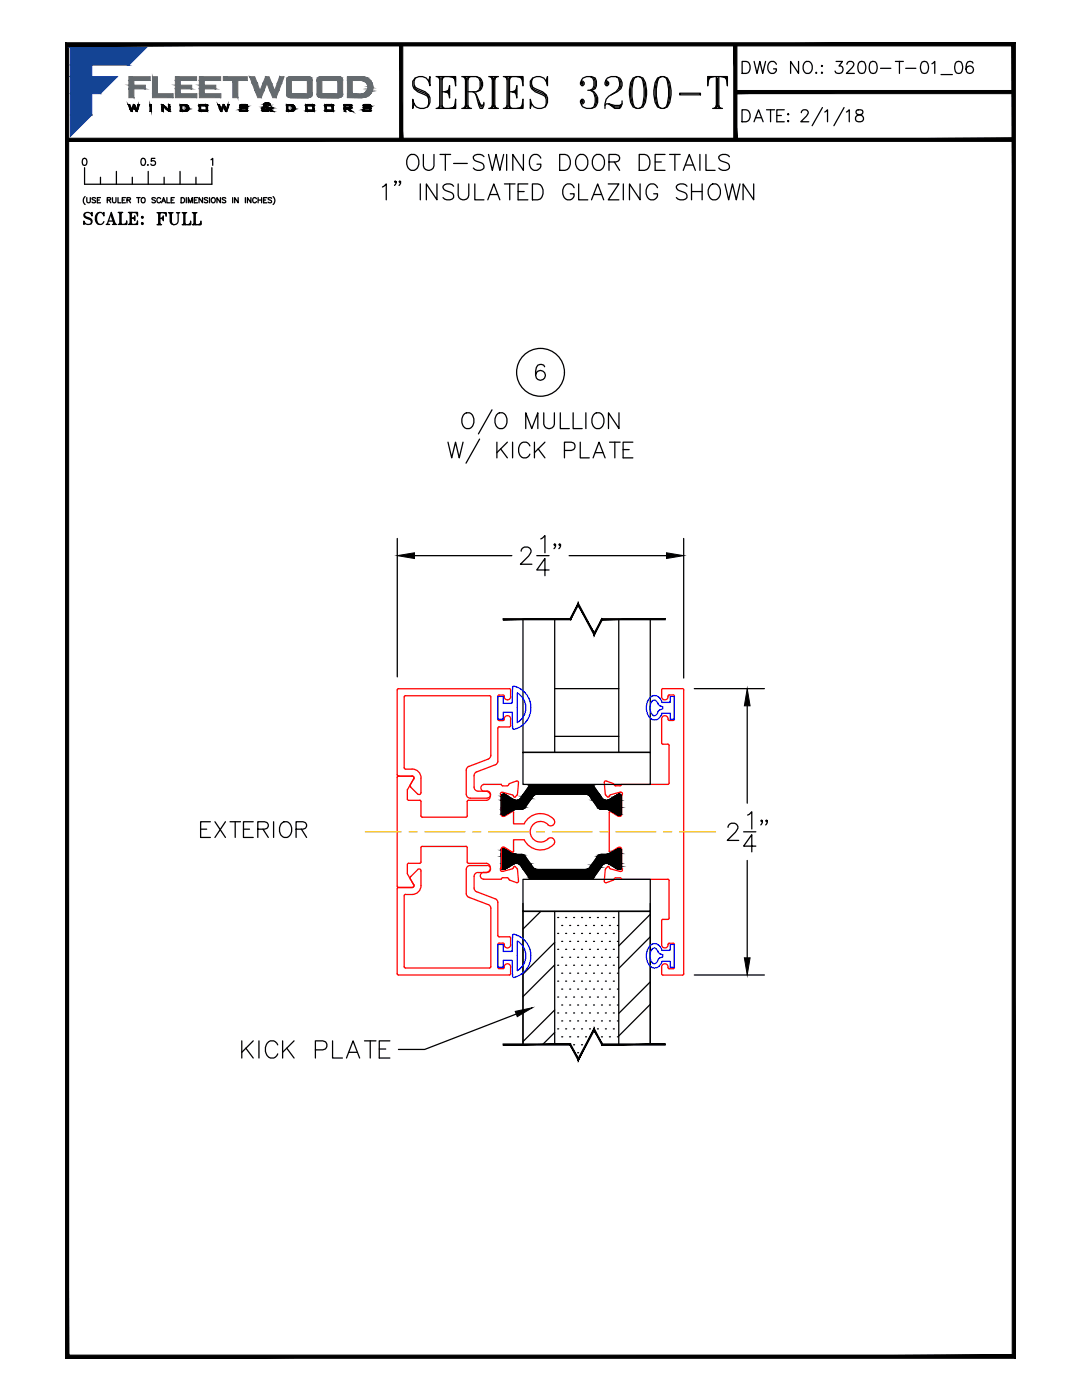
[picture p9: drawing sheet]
<svg xmlns="http://www.w3.org/2000/svg" width="216mm" height="279mm" viewBox="0 0 216 279" stroke-linecap="round" stroke-linejoin="round" font-family="sans-serif">
<!-- layer: MISC -->
<g fill="#000" stroke="#000" stroke-width=".2">
<path d="M100.3 158.5h.4zM100.3 158.5h.4z"/>
<path d="M100.4 158.5h.3zM100.4 158.5h.3z"/>
<path d="M100.4 158.5h.3zM100.4 158.5h.3z"/>
<path d="M100.4 158.5h.3zM100.4 158.5h.3z"/>
<path d="M100.3 158.5h.4zM100.3 158.5h.4z"/>
<path d="M100.3 158.5l.5 .1zM100.2 158.6h.6z"/>
<path d="M100.2 158.6h.6zM100.2 158.6h.6z"/>
<path d="M100.2 158.6l.7 .1zM100.2 158.6l.7 .1z"/>
<path d="M100.1 158.7h.9zM100.1 158.7h.9z"/>
<path d="M100.1 158.7l1 .1zM100.1 158.7l1 .1z"/>
<path d="M100 158.8l1.2 .1zM100 158.8l1.2 .1z"/>
<path d="M100 158.9h1.4zM100 158.9h1.4z"/>
<path d="M100 158.9l2.7 .8-1.3-.8zM100 158.9l2.7 .8h-2.7z"/>
<path d="M100 159.7h2.7zM100 159.7h2.7z"/>
<path d="M100 159.7h2.8zM100 159.7h2.8z"/>
<path d="M100 159.7h2.8zM100 159.7h2.8z"/>
<path d="M103.3 159.7h2.5zM103.2 159.7h2.6z"/>
<path d="M100 159.7l4.8 1.4 1-1.4zM100 159.7l4.8 1.4h-4.8z"/>
<path d="M103.5 159.7h2.3zM103.3 159.7h2.5z"/>
<path d="M103.6 159.6h2.3zM103.5 159.7h2.3z"/>
<path d="M103.7 159.5l2.2 .1v-.1zM103.7 159.5l2.2 .1h-2.3z"/>
<path d="M103.8 159.4l2.1 .1 .1-.1zM103.8 159.4l2.1 .1h-2.2z"/>
<path d="M104.1 158.9l1.9 .5 .3-.5zM104.1 158.9l1.9 .5h-2.2z"/>
<path d="M104.2 158.8l2.1 .1 .1-.1zM104.2 158.8l2.1 .1h-2.2z"/>
<path d="M104.3 158.7l2.1 .1 .2-.1zM104.3 158.7l2.1 .1h-2.2z"/>
<path d="M104.4 158.6l2.2 .1 .2-.1zM104.4 158.6l2.2 .1h-2.3z"/>
<path d="M104.4 158.5h2.6zM104.4 158.5l2.4 .1z"/>
<path d="M104.4 158.5h2.7zM104.4 158.5h2.6z"/>
<path d="M105.8 156.7h12.4zM105.8 156.7h12.4z"/>
<path d="M105.8 156.7h12.5zM105.7 156.7h12.6z"/>
<path d="M105.7 156.7l12.6 .1zM105.7 156.8h12.6z"/>
<path d="M105.7 156.8h12.7zM105.6 156.8h12.8z"/>
<path d="M105.6 156.8h12.8zM105.6 156.8h12.8z"/>
<path d="M105.6 156.8l14 1.7-1.2-1.7zM105.6 156.8l14 1.7h-15.2z"/>
<path d="M116.9 158.5h2.7zM116.9 158.5h2.7z"/>
<path d="M117.1 158.5l2.6 .1zM117.1 158.5l2.6 .1z"/>
<path d="M117.3 158.6l2.4 .1v-.1zM117.3 158.6l2.4 .1z"/>
<path d="M117.4 158.7l2.4 .1-.1-.1zM117.4 158.7l2.4 .1z"/>
<path d="M117.6 158.8l2.3 .1-.1-.1zM117.6 158.8l2.3 .1h-2.2z"/>
<path d="M117.7 158.9l2.5 .5-.3-.5zM117.7 158.9l2.5 .5h-2.2z"/>
<path d="M118 159.4l2.3 .1-.1-.1zM118 159.4l2.3 .1h-2.2z"/>
<path d="M118.1 159.5l2.3 .1-.1-.1zM118.1 159.5l2.3 .1h-2.2z"/>
<path d="M118.2 159.6l2.4 .1zM118.2 159.6l2.4 .1z"/>
<path d="M118.2 159.7h2.5zM118.2 159.7h2.5z"/>
<path d="M118.2 159.7h2.7zM118.2 159.7h2.7z"/>
<path d="M123.4 158.5h.3zM123.4 158.5h.3z"/>
<path d="M123.4 158.5h.3zM123.4 158.5h.3z"/>
<path d="M123.4 158.5h.3zM123.4 158.5h.3z"/>
<path d="M123.3 158.5h.5zM123.3 158.5h.5z"/>
<path d="M123.3 158.5h.5zM123.3 158.5h.5z"/>
<path d="M123.3 158.5l.5 .1zM123.3 158.5l.5 .1z"/>
<path d="M123.3 158.6h.6zM123.2 158.6h.7z"/>
<path d="M123.2 158.6l.7 .1zM123.1 158.7h.8z"/>
<path d="M123.1 158.7h.9zM123 158.7h1z"/>
<path d="M123 158.7l1 .1zM122.8 158.8h1.2z"/>
<path d="M122.8 158.8l1.2 .1zM122.7 158.9h1.3z"/>
<path d="M122.7 158.9l1.3 .2v-.2zM122.3 159.1l.4-.2 1.3 .2z"/>
<path d="M122.3 159.1l1.7 .6v-.6zM121.4 159.7l.9-.6 1.7 .6z"/>
<path d="M121.4 159.7h2.6zM121.3 159.7h2.7z"/>
<path d="M121.3 159.7h2.7zM121.2 159.7h2.8z"/>
<path d="M121.2 159.7h2.8zM121.2 159.7h2.8z"/>
<path d="M118.2 159.7l5.8 1.4v-1.4zM118.2 159.7l5.8 1.4h-4.8z"/>
<path d="M100.3 169.3h.4zM100.3 169.3h.4z"/>
<path d="M100.4 169.3h.3zM100.4 169.3h.3z"/>
<path d="M100.4 162.7h.3zM100.4 162.7h.2z"/>
<path d="M100.4 169.3h.3zM100.4 169.3h.3z"/>
<path d="M100.4 173.5h.3zM100.4 173.5h.2z"/>
<path d="M100.3 162.7h.4zM100.3 162.7h.4z"/>
<path d="M100.3 162.7h.4zM100.3 162.7h.4z"/>
<path d="M100.4 169.3h.3zM100.4 169.3h.3z"/>
<path d="M100.3 173.5h.4zM100.3 173.5h.4z"/>
<path d="M100.3 173.5h.4zM100.3 173.5h.4z"/>
<path d="M100.3 169.3h.4zM100.3 169.3h.4z"/>
<path d="M100.3 162.7h.4zM100.3 162.7h.4z"/>
<path d="M100.3 162.7h.4zM100.3 162.7h.4z"/>
<path d="M100.3 169.3l.5 .1zM100.2 169.4h.6z"/>
<path d="M100.3 173.5h.4zM100.3 173.5h.4z"/>
<path d="M100.3 173.5h.4zM100.3 173.5h.4z"/>
<path d="M100.2 169.4h.6zM100.2 169.4h.6z"/>
<path d="M100.2 162.6h.6zM100.2 162.6l.5 .1z"/>
<path d="M100.2 173.4h.6zM100.2 173.4l.5 .1z"/>
<path d="M100.2 169.4l.7 .1zM100.1 169.5h.8z"/>
<path d="M100.1 162.6h.8zM100.1 162.6h.7z"/>
<path d="M100.1 173.4h.8zM100.1 173.4h.7z"/>
<path d="M100.1 169.5h.9zM100.1 169.5h.9z"/>
<path d="M100.1 162.5h.9zM100.1 162.5l.8 .1z"/>
<path d="M100.1 173.3h.9zM100.1 173.3l.8 .1z"/>
<path d="M100.1 169.5l1 .1zM100.1 169.5l1 .1z"/>
<path d="M100 162.5h1.1zM100 162.5h1z"/>
<path d="M100 173.3h1.1zM100 173.3h1z"/>
<path d="M100 169.6h1.2zM100 169.6h1.2z"/>
<path d="M100 162.4h1.2zM100 162.4l1.1 .1z"/>
<path d="M100 173.2h1.2zM100 173.2l1.1 .1z"/>
<path d="M100 169.6l1.4 .1zM100 169.6l1.4 .1z"/>
<path d="M100 162.3h1.4zM100 162.3l1.2 .1z"/>
<path d="M100 169.7l2.5 .6-1.1-.6zM100 169.7l2.5 .6h-2.5z"/>
<path d="M100 173.1h1.4zM100 173.1l1.2 .1z"/>
<path d="M100 161.7l1.4 .6 1.1-.6zM100 161.7l1.4 .6h-1.4z"/>
<path d="M100 170.3l2.7 .1zM100 170.3l2.7 .1z"/>
<path d="M100 161.6h2.7zM100 161.6l2.5 .1z"/>
<path d="M100 170.4l2.9 .1zM100 170.4l2.9 .1z"/>
<path d="M100 172.4l1.4 .7 1.3-.7zM100 172.4l1.4 .7h-1.4z"/>
<path d="M100 172.3h2.7zM100 172.3l2.7 .1z"/>
<path d="M100 172.3h2.8zM100 172.3h2.8z"/>
<path d="M100 172.3h2.8zM100 172.3h2.7z"/>
<path d="M100 161.5h2.9zM100 161.5l2.7 .1z"/>
<path d="M100 170.5h3.1zM100 170.5h3.1z"/>
<path d="M100 161.5h3.1zM100 161.5h2.9z"/>
<path d="M100 170.5h4.2zM100 170.5h4.2z"/>
<path d="M100 161.5h4.2zM100 161.5h4z"/>
<path d="M100 170.5l4.4 .1zM100 170.5l4.4 .1z"/>
<path d="M100 161.4h4.4zM100 161.4l4.2 .1z"/>
<path d="M100 170.6l4.5 .1zM100 170.6l4.5 .1z"/>
<path d="M100 161.4h4.5zM100 161.4h4.4z"/>
<path d="M100 170.7l4.7 .1-.2-.1zM100 170.7l4.7 .1h-4.7z"/>
<path d="M100 161.2l4.5 .2 .2-.2zM100 161.2l4.5 .2h-4.5z"/>
<path d="M100 170.8l4.8 .1-.1-.1zM100 170.8l4.8 .1h-4.8z"/>
<path d="M100 161.1l4.7 .1 .1-.1zM100 161.1l4.7 .1h-4.7z"/>
<path d="M100 170.9l5.8 1.4-1-1.4zM100 170.9l5.8 1.4h-5.8z"/>
<path d="M103.2 172.3h2.6zM103.2 172.3h2.6z"/>
<path d="M103.3 172.3l2.5 .1zM103.3 172.3l2.5 .1z"/>
<path d="M103.5 172.4h2.4zM103.5 172.4h2.4z"/>
<path d="M103.6 172.4l2.3 .1zM103.6 172.4l2.3 .1z"/>
<path d="M103.7 172.5l2.3 .2-.1-.2zM103.7 172.5l2.3 .2h-2.2z"/>
<path d="M103.8 172.7l2.5 .4-.3-.4zM103.8 172.7l2.5 .4h-2.2z"/>
<path d="M104.1 173.1l2.3 .1-.1-.1zM104.1 173.1l2.3 .1h-2.2z"/>
<path d="M104.2 173.2l2.4 .2-.2-.2zM104.2 173.2l2.4 .2h-2.3z"/>
<path d="M104.3 173.4h2.5zM104.3 173.4h2.5z"/>
<path d="M104.4 173.4l2.6 .1zM104.4 173.4l2.6 .1z"/>
<path d="M104.4 173.5h2.7zM104.4 173.5h2.7z"/>
<path d="M105.8 175.3h12.4zM105.8 175.3h12.4z"/>
<path d="M105.7 175.3h12.6zM105.7 175.3h12.5z"/>
<path d="M105.7 175.3h12.6zM105.7 175.3h12.6z"/>
<path d="M105.6 175.2h12.8zM105.6 175.2l12.7 .1z"/>
<path d="M105.6 175.2h12.8zM105.6 175.2h12.8z"/>
<path d="M117.1 173.5h2.5zM116.9 173.5h2.7z"/>
<path d="M104.4 173.5l14 1.7 1.2-1.7zM104.4 173.5l14 1.7h-12.8z"/>
<path d="M117.3 173.4h2.4zM117.1 173.5h2.5z"/>
<path d="M117.4 173.4h2.3zM117.3 173.4h2.4z"/>
<path d="M117.6 173.2l2.1 .2 .1-.2zM117.4 173.4l.2-.2 2.1 .2z"/>
<path d="M117.7 173.1l2.1 .1 .1-.1zM117.7 173.1l2.1 .1h-2.2z"/>
<path d="M118 172.7l1.9 .4 .3-.4zM118 172.7l1.9 .4h-2.2z"/>
<path d="M118.1 172.5l2.1 .2 .1-.2zM118.1 172.5l2.1 .2h-2.2z"/>
<path d="M118.2 172.4h2.2zM118.2 172.4l2.1 .1h-2.2z"/>
<path d="M118.2 172.4h2.4zM118.2 172.4h2.2z"/>
<path d="M118.2 172.3h2.5zM118.2 172.3l2.4 .1z"/>
<path d="M118.2 172.3h2.7zM118.2 172.3h2.5z"/>
<path d="M123.3 162.7h.5zM123.3 162.7h.5z"/>
<path d="M123.3 173.5h.5zM123.3 173.5h.5z"/>
<path d="M123.4 169.3h.3zM123.4 169.3h.3z"/>
<path d="M123.4 162.7h.3zM123.4 162.7h.2z"/>
<path d="M123.4 169.3h.3zM123.4 169.3h.3z"/>
<path d="M123.4 173.5h.3zM123.4 173.5h.2z"/>
<path d="M123.4 162.7h.3zM123.4 162.7h.3z"/>
<path d="M123.4 173.5h.3zM123.4 173.5h.3z"/>
<path d="M123.3 162.7h.4zM123.3 162.7h.4z"/>
<path d="M123.4 169.3h.3zM123.4 169.3h.3z"/>
<path d="M123.3 169.3h.5zM123.3 169.3h.5z"/>
<path d="M123.3 173.5h.4zM123.3 173.5h.4z"/>
<path d="M123.3 162.7h.5zM123.3 162.7h.4z"/>
<path d="M123.3 169.3h.5zM123.3 169.3h.5z"/>
<path d="M123.3 169.3l.5 .1zM123.3 169.3l.5 .1z"/>
<path d="M123.3 173.5h.5zM123.3 173.5h.4z"/>
<path d="M123.3 162.7h.5zM123.3 162.7h.5z"/>
<path d="M123.3 169.4h.6zM123.2 169.4h.7z"/>
<path d="M123.3 173.5h.5zM123.3 173.5h.5z"/>
<path d="M123.2 162.6h.7zM123.2 162.6l.6 .1z"/>
<path d="M123.2 169.4l.7 .1zM123.1 169.5h.8z"/>
<path d="M123.2 173.4h.7zM123.2 173.4l.6 .1z"/>
<path d="M123.1 162.6h.8zM123.1 162.6h.8z"/>
<path d="M123.1 169.5h.9zM123 169.5h1z"/>
<path d="M123.1 173.4h.8zM123.1 173.4h.8z"/>
<path d="M123 162.5h1zM123 162.5l.9 .1z"/>
<path d="M123 169.5l1 .1zM122.8 169.6h1.2z"/>
<path d="M123 173.3h1zM123 173.3l.9 .1z"/>
<path d="M122.9 162.4h1.1zM122.9 162.4l1.1 .1z"/>
<path d="M122.8 169.6l1.2 .1zM122.7 169.7h1.3z"/>
<path d="M122.9 173.2h1.1zM122.9 173.2l1.1 .1z"/>
<path d="M119.2 161.1l4.8 .1v-.1zM119.2 161.1l4.8 .1h-4.7z"/>
<path d="M119.3 161.2l4.7 .2v-.2zM119.3 161.2l4.7 .2h-4.5z"/>
<path d="M119.5 161.4h4.5zM119.5 161.4h4.5z"/>
<path d="M119.7 161.4l4.3 .1zM119.7 161.4l4.3 .1z"/>
<path d="M119.8 161.5h4.2zM119.8 161.5h4.2z"/>
<path d="M120.9 161.5h3.1zM120.9 161.5h3.1z"/>
<path d="M121.2 161.5l2.8 .1zM121.2 161.5l2.8 .1z"/>
<path d="M121.4 161.6l2.6 .1zM121.4 161.6l2.6 .1z"/>
<path d="M121.6 161.7l2.4 .4v-.4zM121.6 161.7l2.4 .4h-1.7z"/>
<path d="M122.3 162.1l1.7 .2v-.2zM122.3 162.1l1.7 .2h-1.4z"/>
<path d="M122.6 162.3l1.4 .1zM122.6 162.3l1.4 .1z"/>
<path d="M122.7 162.4h1.3zM122.7 162.4h1.3z"/>
<path d="M122.7 169.7l1.3 .2v-.2zM122.3 169.9l.4-.2 1.3 .2z"/>
<path d="M122.3 169.9l1.7 .4v-.4zM121.6 170.3l.7-.4 1.7 .4z"/>
<path d="M121.6 170.3l2.4 .1zM121.4 170.4h2.6z"/>
<path d="M121.4 170.4l2.6 .1zM121.2 170.5h2.8z"/>
<path d="M121.2 170.5h2.8zM120.9 170.5h3.1z"/>
<path d="M120 170.5h4zM119.8 170.5h4.2z"/>
<path d="M119.8 170.5l4.2 .1zM119.7 170.6h4.3z"/>
<path d="M119.7 170.6l4.3 .1zM119.5 170.7h4.5z"/>
<path d="M119.5 170.7l4.5 .1v-.1zM119.3 170.8l.2-.1 4.5 .1z"/>
<path d="M119.3 170.8l4.7 .1v-.1zM119.3 170.8l4.7 .1h-4.8z"/>
<path d="M119.2 170.9l4.8 1.4v-1.4zM119.2 170.9l4.8 1.4h-5.8z"/>
<path d="M121.2 172.3h2.8zM121.2 172.3h2.8z"/>
<path d="M121.2 172.3h2.8zM121.2 172.3h2.8z"/>
<path d="M121.3 172.3l2.7 .1zM121.3 172.3l2.7 .1z"/>
<path d="M121.4 172.4l2.6 .5v-.5zM121.4 172.4l2.6 .5h-1.7z"/>
<path d="M122.3 172.9l1.7 .2v-.2zM122.3 172.9l1.7 .2h-1.4z"/>
<path d="M122.6 173.1l1.4 .1zM122.6 173.1l1.4 .1z"/>
<path d="M122.7 173.2h1.3zM122.7 173.2h1.3z"/>
</g>
<!-- layer: INERTIA -->
<g fill="none" stroke="#f00" stroke-width=".25">
<path d="M134.3 138.7l-.9 .1a.69 .69 0 0 1-.6 .8 .69 .69 0 0 1-.8-.6v-1.3l.1-.3h4.1l.2 .1v57l-.2 .1h-4.1l-.1-.3v-1.3a.69 .69 0 0 1 .8-.6 .69 .69 0 0 1 .6 .8l.9 .1M134.3 138.7l.3 .2M134.6 139v4.5M120.6 156.2l.2 2.3M120.6 156.2l.1-.3h.3l1.4 .5 .4 .4M120.8 158.5l.4 .5 .2 .1 .2-.2M123.7 158.1l-1.9 .5-.3 .4M123.7 158.1a.4 .4 0 0 1 .5 .2 .4 .4 0 0 1-.2 .5M124 158.9v3.9l-.6 .1-1.6-1-.2 .2M133.5 148.8v7.5M133.5 156.3l-.3 .2h-9.2l-.3 .3h-.9M134.3 143.8l-.9-.1a.68 .68 0 0 0-.6-.8 .68 .68 0 0 0-.8 .6l.1 4.9 .2 .1h1l.2 .3"/>
<path d="M134.6 143.5l-.3 .3M120.8 173.5l-.2 2.4 .1 .2h.3M121.2 173l.2-.1 .2 .2M121.2 173l-.4 .5M121.5 173.1l.3 .3 1.9 .5M121.6 162.2v7.7l.3 .2 1.5-1 .6 .1v4M122.8 175.2h.9l.3 .3h9.3l.2 .2M122.8 175.2l-.4 .4-1.4 .6M123.7 173.9h.1M123.8 173.9h.1M124 173.2l.2 .5-.3 .2M133.5 175.7v7.5"/>
<path d="M133.5 183.2l-.1 .3h-1.1l-.2 .1-.1 4.9a.68 .68 0 0 0 .8 .7 .68 .68 0 0 0 .6-.9l.2-.1M133.5 188.3h.8M134.3 188.2l.3 .3M134.6 188.5v4.6M134.6 193.1l-.3 .2"/>
</g>
<!-- layer: 1 -->
<g fill="none" stroke="#000" stroke-width=".25">
<path d="M100 158.9v3.4a.55 .55 0 0 0 .7 .4l1.8-1M100.6 158.5a.45 .45 0 0 0-.6 .4M100.6 158.5l2.1 1.2M102.7 159.7h.1M102.8 159.7h.4M105.8 156.7h12.4M105.8 156.7l-.2 .1-1.8 2.6-.6 .3M106.3 158.9l-1.6 2.4a1.82 1.82 0 0 1-1.6 .2M107.1 158.5h9.8M107.2 158.5l-.5 .1-.4 .3M116.9 158.5l.7 .2 1.6 2.4 .4 .3 .4 .1M118.2 156.7l.3 .1"/>
<path d="M118.4 156.8l1.8 2.6 .7 .3M123.4 158.5a.46 .46 0 0 1 .6 .4M123.4 158.5l-2.1 1.2h-.4M124 158.9v3.4a.53 .53 0 0 1-.7 .4l-1.7-1-.6-.2M100.7 169.3l1.8 1M100.7 169.3h-.1a.47 .47 0 0 0-.6 .4v3.4a.48 .48 0 0 0 .7 .4l2-1.1M102.5 170.3l.6 .2M102.8 172.3a.97 .97 0 0 1 1 .4l1.8 2.5M102.8 172.3h-.1M103.1 170.5a1.6 1.6 0 0 1 1.7 .4M103.1 161.5l-.6 .2M104.8 170.9l1.5 2.2"/>
<path d="M105.6 175.2l.2 .1M105.8 175.3h12.4M106.3 173.1l.4 .3 .5 .1h9.7l.5-.1 .3-.3M118.5 175.2l-.3 .1M119.2 170.9l-1.5 2.2M120 161.5h.9M120 170.5l-.4 .1-.4 .3M123.3 169.3h.1a.45 .45 0 0 1 .6 .4v3.4a.52 .52 0 0 1-.7 .4l-2-1.2-.7 .1-.4 .3-1.8 2.5M123.3 169.3l-1.9 1.1-1.4 .1"/>
</g>
<!-- layer: 0 -->
<g fill="none" stroke="#f00" stroke-width=".25">
<path d="M81.3 157.5v2l.1 .2h2.3M82.5 155.5l-1.2 2.1M82.6 155.5a.37 .37 0 0 0 0-.4 .37 .37 0 0 0-.4-.2h-2.7l-.2 .2v21.8M83.7 159.7l.3 .3v2.8l.3 .3h8.8l.1-.3v-2.8l.3-.3M102.2 158.6l-1.8-.5a.34 .34 0 0 0-.5 .2 .34 .34 0 0 0 .1 .4v3.9l.2 .3h.5M102.3 158.7l.4 .4 .5-.5 .3-2.4-.3-.3-1.5 .5-.5 .4h-.9l-.3-.3-3.5 .1a.74 .74 0 0 0-.5 .9 .74 .74 0 0 0 1.1 .4 .92 .92 0 0 1 .8 .9 .92 .92 0 0 1-.8 .9h-3.6M81.3 174.3l1.2 2.2M81.5 172.3h2.2l.3-.1v-3l.1-.3h8.9l.2 .1v3l.2 .3h3.7a.95 .95 0 0 1 .7 1.2 .95 .95 0 0 1-1.3 .6 .69 .69 0 0 0-.7 .7 .69 .69 0 0 0 .7 .7h3.5M81.5 172.3l-.2 .2v1.8M82.6 176.5a.39 .39 0 0 1-.4 .6h-2.7l-.2-.2M99.9 173.4l.1 .4 .4 .1M100.7 169.1h-.5l-.2 .3-.1 4"/>
<path d="M100.7 169.1l1.5 .9h.2l.1-.2M102.2 173.4l-1.8 .5M102.4 173.2l.3-.3 .5 .5 .3 2.4-.1 .3h-.3l-1.4-.5-.5-.4h-.9l-.3 .3M102.5 173.2l-.2 .2M102.5 162.2v2.2h2.1M102.5 162.1l-.1-.1h-.2l-1.5 .9M104.6 167.6h-2.1v2.3M104.6 167.6a3.6 3.6 0 0 0 5.9 .9M104.6 164.4a3.5 3.5 0 0 1 6.1-.5 .79 .79 0 0 1-.5 .8 .79 .79 0 0 1-.9-.1M109.3 167.4a.79 .79 0 0 1 1.1 0 .79 .79 0 0 1 .1 1.1M109.3 164.6a2.06 2.06 0 0 0-2.9-.1 2.06 2.06 0 0 0 0 3 2.06 2.06 0 0 0 2.9-.1"/>
</g>
<!-- layer: GLASS -->
<g fill="#000" stroke="#000" stroke-width=".2">
<path d="M100.4 123.5v.2l13.3-.2zM100.4 123.7l13.3-.2 .2 .2zM115.4 120.3l-1.7 3.2 .2 .2zM115.4 120.3v.5l-1.5 2.9zM115.4 120.3v.5l3.2 5.5zM115.4 120.8l3.2 5.5v.5zM120.1 123.5l-1.5 2.8v.5zM120.1 123.5l.1 .2-1.6 3.1zM120.1 123.5l.1 .2 12.5-.2zM120.2 123.7l12.5-.2v.2z"/>
<path d="M100.4 208.3v.3l13.5-.3zM100.4 208.6l13.5-.3-.2 .3zM113.9 208.3l-.2 .3 1.7 2.6zM113.7 208.6l1.7 2.6v.5zM118.6 205.2l-3.2 6v.5zM118.6 205.2v.5l-3.2 6zM118.6 205.2v.5l1.6 2.6zM118.6 205.7l1.6 2.6-.1 .3zM120.2 208.3l-.1 .3 12.6-.3zM120.1 208.6l12.6-.3v.3z"/>
</g>
<!-- layer: MISC -->
<g fill="none" stroke="#000" stroke-width=".25">
<path d="M107.9 181.9l-3.5 3.5M110.7 188.1l-6.3 6.3M110.7 192.6l-6.3 6.3M111.3 199h.1M111.3 195.8h.1M111.3 192.6h.1M111.3 189.5h.1M111.3 186.3h.1M111.3 183.1h.1M112.1 197.4h.1M112.1 194.2h.1M112.1 191h.1"/>
<path d="M112.1 187.9h.1M112.1 184.7h.1M112.9 199h.1M112.9 195.8h.1M112.9 192.6h.1M112.9 189.5h.1M112.9 186.3h.1M112.9 183.1h.1M113.7 197.4h.1M113.7 194.2h.1M113.7 191h.1M113.7 187.9h.1"/>
<path d="M113.7 184.7h.1M114.5 199h.1M114.5 195.8h.1M114.5 192.6h.1M114.5 189.5h.1M114.5 186.3h.1M114.5 183.1h.1M115.3 197.4h.1M115.3 194.2h.1M115.3 191h.1M115.3 187.9h.1M115.3 184.7h.1"/>
<path d="M116 199h.1M116 195.8h.1M116 192.6h.1M116 189.5h.1M116 186.3h.1M116 183.1h.1M116.8 197.4h.1M116.8 194.2h.1M116.8 191h.1M116.8 187.9h.1M116.8 184.7h.1M117.6 199h.1"/>
<path d="M117.6 195.8h.1M117.6 192.6h.1M117.6 189.5h.1M117.6 186.3h.1M117.6 183.1h.1M118.4 197.4h.1M118.4 194.2h.1M118.4 191h.1M118.4 187.9h.1M118.4 184.7h.1M119.2 199h.1M119.2 195.8h.1"/>
<path d="M119.2 192.6h.1M119.2 189.5h.1M119.2 186.3h.1M119.2 183.1h.1M120 197.4h.1M120 194.2h.1M120 191h.1M120 187.9h.1M120 184.7h.1M120.8 199h.1M120.8 195.8h.1M120.8 192.6h.1"/>
<path d="M120.8 189.5h.1M120.8 186.3h.1M120.8 183.1h.1M121.6 197.4h.1M121.6 194.2h.1M121.6 191h.1M121.6 187.9h.1M121.6 184.7h.1M122.4 199h.1M122.4 195.8h.1M122.4 192.6h.1M122.4 189.5h.1"/>
<path d="M122.4 186.3h.1M122.4 183.1h.1M123.2 197.4h.1M123.2 194.2h.1M123.2 191h.1M123.2 187.9h.1M123.2 184.7h.1M129.8 182.5l-6.3 6.3M129.8 187l-6.3 6.3M129.8 196l-6.3 6.2M110.7 206.1l-2.4 2.3M110.7 201.6l-6.3 6.3"/>
<path d="M111.3 205.3h.1M111.3 202.2h.1M112.1 206.9h.1M112.1 203.7h.1M112.1 200.6h.1M112.9 205.3h.1M112.9 202.2h.1M113.7 206.9h.1M113.7 203.7h.1M113.7 200.6h.1M114.5 208.5h.1M114.5 205.3h.1"/>
<path d="M114.5 202.2h.1M115.3 210.1h.1M115.3 206.9h.1M115.3 203.7h.1M115.3 200.6h.1M116 208.5h.1M116 205.3h.1M116 202.2h.1M116.8 206.9h.1M116.8 203.7h.1M116.8 200.6h.1M117.6 205.3h.1"/>
<path d="M117.6 202.2h.1M118.4 203.7h.1M118.4 200.6h.1M119.2 205.3h.1M119.2 202.2h.1M120 206.9h.1M120 203.7h.1M120 200.6h.1M120.8 205.3h.1M120.8 202.2h.1M121.6 206.9h.1M121.6 203.7h.1"/>
<path d="M121.6 200.6h.1M122.4 205.3h.1M122.4 202.2h.1M123.2 206.9h.1M123.2 203.7h.1M123.2 200.6h.1M129.8 200.4l-6.3 6.4"/>
</g>
<!-- layer: CENTERLINES -->
<path d="M72.9 166h7.2M81.6 166h1.6M84.8 166h8M94.3 166h1.6M97.5 166h8M107 166h1.6M110.2 166h8M119.7 166h1.6M122.9 166h8M132.4 166h1.6M135.6 166h7.2" fill="none" stroke="#ffbf00" stroke-width=".25"/>
<!-- layer: GLASS -->
<path d="M104.4 123.6v26.5M110.7 123.6v26.5M123.5 123.6v26.5M129.8 123.6v26.5M104.4 180.3v28.1M110.7 181.9v26.5M123.5 181.9v26.5M129.8 180.3v28.1" fill="none" stroke="#000" stroke-width=".25"/>
<!-- layer: INERTIA -->
<path d="M110.7 137.4h12.8M104.4 150.1h25.4M110.7 147h12.8M104.4 181.9h25.4" fill="none" stroke="#000" stroke-width=".25"/>
<!-- layer: Ballons -->
<path d="M138.5 137.4h14M104.4 150.2h25.4v6.3h-25.4zM149.1 140.9v19.4M104.4 175.5h25.4v6.3h-25.4zM145.3 165.1a.9 .9 0 0 1 .6-.8h.7a.85 .85 0 0 1 .5 1.3l-2 2.1h2.3M148.4 166h2.4M149.1 171.7v19.5M149.2 162.7l.8-.7v3.4M150.8 168.9h-2.4l1.6-2.3v3.4M152.1 163.8l-.1 .2-.2-.2 .2-.1 .1 .1v.3l-.3 .5M153.1 163.8l-.1 .2-.2-.2 .2-.1a.64 .64 0 0 1-.2 .9M138.5 194.6h14" fill="none" stroke="#000" stroke-width=".25"/>
<!-- layer: FRAME -->
<g fill="none" stroke="#f00" stroke-width=".25">
<path d="M79.3 137.7v16.9l.2 .3h2.7a.39 .39 0 0 1 .4 .6M80.6 139.1l.1 14.1 .2 .3a2.72 2.72 0 0 1 2.6 .5l.5 .8v.5M97.9 139.1v11.6l-.1 .5-.4 .3M97.9 139.1l-.2-.3-16.8 .1-.2 .2M99.6 138.7h.8M99.6 138.7l-.3 .3v4.6M100.4 138.7l.2 .1a.68 .68 0 0 0 .5 .8 .68 .68 0 0 0 .8-.6M101.9 137.7v1.3M101.9 137.7l-.3-.2-22.1-.1-.2 .3M82.5 155.5l-.6 1.1M84 155.3v2.9l-.2 .3h-.5l-1.4-1.4v-.5M94.6 157.1a.8 .8 0 0 0 .8 .8h1.8a.7 .7 0 0 1 .7 .7 .7 .7 0 0 1-.7 .7h-3.4a.8 .8 0 0 1-.8-.8"/>
<path d="M97.4 151.5l-3.9 1.5-.3 .2-.2 .5v4.8M99.3 143.5l.3 .3M99.6 145l-.3 .3v6.8l-.5 .5-3.9 1.6-.3 .6v2.3M101.9 143.5v1.3M101.9 143.5a.68 .68 0 0 0-.8-.6 .68 .68 0 0 0-.5 .8l-1 .1M101.9 144.8l-.3 .3h-2M79.3 177.4v16.9M79.5 177.1l-.2 .3M80.6 178.8v14.1M80.9 178.5l-.3 .3M81.9 175.4l.6 1.1M81.9 175.4v-.4l1.4-1.5 .5-.1 .2 .3v3a1.79 1.79 0 0 1-1.8 1.8h-1.3"/>
<path d="M82.6 176.5a.39 .39 0 0 1-.4 .6h-2.7M93.5 179.1l3.9 1.4 .5 .5v11.9M93.8 172.7h3.4M93.8 172.7a.79 .79 0 0 0-.8 .8v4.8l.2 .5 .3 .3M95.4 174.1h1.8M95.4 174.1a.79 .79 0 0 0-.8 .8v2.3l.3 .7 3.9 1.5 .5 .5v6.8l.3 .3M97.2 172.7a.69 .69 0 0 1 .7 .7M97.9 173.4a.69 .69 0 0 1-.7 .7M97.9 192.9l-.2 .3h-16.8l-.3-.3M99.6 187h2M99.6 188.2l1 .1a.68 .68 0 0 0 .5 .8 .68 .68 0 0 0 .8-.6M99.6 188.2l-.3 .3v4.5l.3 .3"/>
<path d="M101.6 186.9l.3 .3M101.9 187.2v1.3M101.9 193v1.3M101.9 193a.68 .68 0 0 0-.8-.6 .68 .68 0 0 0-.5 .8l-1 .1M101.9 194.3l-.3 .3h-22.1l-.2-.3"/>
</g>
<!-- layer: PROFILE NUMBER -->
<path d="M130.1 140a.61 .61 0 0 1 .6-.3 .61 .61 0 0 1 .5 .5l.1 .2a1.19 1.19 0 0 0 1 .7v.4a1.36 1.36 0 0 0-1.2 1 .59 .59 0 0 1-.7 .3 .59 .59 0 0 1-.5-.5 2.36 2.36 0 0 1 .2-2.3zM132.1 140.2h1.6v-1.2h.9v4.6h-.9v-1.3h-1.6M132.1 140.2a1.5 1.5 0 0 0-1.5-1.4 1.5 1.5 0 0 0-1.5 1.4 2.8 2.8 0 0 0 1.2 3.4 1.57 1.57 0 0 0 1.8-1.3M131.8 191.1l-.4 .3a1.03 1.03 0 0 1-1 .9 1.98 1.98 0 0 1 .1-3.1 1.15 1.15 0 0 1 .9 .9l.9 .5v.4l-.6 .2M132.1 189.7h1.6v-1.2h.9v4.6h-.9v-1.2h-1.6M132.1 189.7a1.5 1.5 0 0 0-1.5-1.4 1.5 1.5 0 0 0-1.5 1.4 2.8 2.8 0 0 0 1.2 3.4 1.57 1.57 0 0 0 1.8-1.3" fill="none" stroke="#00f" stroke-width=".25"/>
<!-- layer: VENT -->
<path d="M99.3 139h1.1v1.4h1.8l.2-3.4a4.3 4.3 0 0 1 3.5 4.2 4.3 4.3 0 0 1-3.5 4.3l-.2-3.3h-1.8v1.4h-1.1zM103.2 138.3v5.9M103.2 138.3a3.4 3.4 0 0 1 0 5.9M102.3 186.7l-.1 3.2h-1.8v-1.4h-1.1v4.6h1.1v-1.4h1.8l.1 3.1 .3 .3M102.6 186.5a4.4 4.4 0 0 1 3.3 4.3 4.4 4.4 0 0 1-3.3 4.3M102.6 186.4l-.3 .3M103.2 187.8v5.9M103.2 187.8a3.4 3.4 0 0 1 0 5.9" fill="none" stroke="#00f" stroke-width=".25"/>
<!-- layer: TEXT -->
<g fill="none" stroke="#000" stroke-width=".25">
<path d="M76.3 37.3l.8-.6v3.2M79 36.3l-.1 .1-.2-.1 .2-.2 .1 .2v.3l-.3 .4M79.9 36.3l-.1 .1-.2-.1 .2-.2a.57 .57 0 0 1-.2 .9M81.5 31.3a1.17 1.17 0 0 1 1.3-.4 1.17 1.17 0 0 1 .8 1.1 1.47 1.47 0 0 1-1.6 2 1.87 1.87 0 0 1-.5-2.7zM83.9 36.7v3.2M84.5 30.8v2.3a1.07 1.07 0 0 0 1 .9 1.07 1.07 0 0 0 1.1-.9v-2.3M87.2 36.7v3.2l-2.1-3.2v3.2M87.8 30.8h2.1M88.9 30.8v3.2M90.5 37.2a1.36 1.36 0 0 0-2.1 0 .83 .83 0 0 0 .6 .9l.9 .3a.77 .77 0 0 1 .6 .6 .77 .77 0 0 1-.3 .7 1.49 1.49 0 0 1-1.8-.3M90.5 32.6h2.7M91.4 36.7v2.3a1.07 1.07 0 0 0 1.1 .9 1.07 1.07 0 0 0 1-.9v-2.3"/>
<path d="M94.7 36.7v3.2h1.9M96.6 31.3a1.41 1.41 0 0 0-2.2 0 .79 .79 0 0 0 .7 .9l.9 .3a.77 .77 0 0 1 .5 .6 .77 .77 0 0 1-.2 .7 1.42 1.42 0 0 1-1.9-.3M97.3 39.9l1.2-3.2 1.2 3.2M97.5 30.8l.7 3.2 .8-3.2 .7 3.2 .8-3.2M97.8 38.8h1.5M100.7 36.7h2.1M101.1 30.8v3.2M101.7 36.7v3.2M103.4 38.2h1.2M104.4 30.8v3.2l-2.1-3.2v3.2M105.3 36.7h-1.9v3.2h1.9M106.2 36.7h1.1a1.74 1.74 0 0 1 .8 2.7l-.3 .3-.5 .2h-1.1z"/>
<path d="M107.9 31.6a1.17 1.17 0 0 0-1.3-.8 1.17 1.17 0 0 0-1 1.2 1.46 1.46 0 0 0 1.5 2 1.08 1.08 0 0 0 .8-1.2h-.8M111.7 30.8h1a1.69 1.69 0 0 1 1.1 1.6 1.69 1.69 0 0 1-1.1 1.6h-1zM114.6 37.5a1.16 1.16 0 0 0-1.4-.8 1.16 1.16 0 0 0-.9 1.2 1.39 1.39 0 0 0 .3 1.5 1.39 1.39 0 0 0 1.5 .3l.5-.6v-.4h-.8M115.2 31.3a1.17 1.17 0 0 1 1.3-.4 1.17 1.17 0 0 1 .8 1.1 1.48 1.48 0 0 1-1.5 2 1.87 1.87 0 0 1-.6-2.7zM115.5 36.7v3.2h1.8M118 39.9l1.3-3.2 1.2 3.2M118.5 38.8h1.5M118.5 31.3a1.17 1.17 0 0 1 1.3-.4 1.17 1.17 0 0 1 .8 1.1 1.47 1.47 0 0 1-1.5 2 1.87 1.87 0 0 1-.6-2.7zM121.4 36.7h2.1l-2.1 3.2h2.1M121.5 32.3h1.4l.4-.1a.72 .72 0 0 0 0-1.2l-.4-.2h-1.4v3.2M122.6 32.3l1 1.7M124.4 36.7v3.2"/>
<path d="M127.6 30.8h1a1.69 1.69 0 0 1 1.1 1.6 1.69 1.69 0 0 1-1.1 1.6h-1zM127.7 36.7v3.2l-2.1-3.2v3.2M130.7 32.3h1.3M131.2 37.5a1.16 1.16 0 0 0-1.3-.8 1.16 1.16 0 0 0-1 1.2 1.38 1.38 0 0 0 .3 1.5 1.38 1.38 0 0 0 1.5 .3l.5-.6v-.4h-.8M132.7 30.8h-2v3.2h2M133.6 30.8h2.1M134.7 30.8v3.2M136.3 34l1.2-3.2 1.2 3.2M136.8 32.9h1.5M137.1 37.2a1.36 1.36 0 0 0-2.1 0 .83 .83 0 0 0 .6 .9l.9 .3a.77 .77 0 0 1 .6 .6 .77 .77 0 0 1-.3 .7 1.49 1.49 0 0 1-1.8-.3M138 38.2h2.1M138 36.7v3.2"/>
<path d="M139.7 30.8v3.2M140.1 36.7v3.2M140.9 30.8v3.2h1.8M141.9 36.9a1.22 1.22 0 0 1 1.8 1 1.4 1.4 0 0 1-.3 1.5 1.4 1.4 0 0 1-1.5 .3 1.91 1.91 0 0 1 0-2.8zM144.7 36.7l.7 3.2 .8-3.2 .7 3.2 .8-3.2M145.5 31.3a1.41 1.41 0 0 0-2.1 0 .84 .84 0 0 0 .6 .9l1 .3a.77 .77 0 0 1 .5 .6 .77 .77 0 0 1-.3 .7 1.42 1.42 0 0 1-1.8-.3M150.4 36.7v3.2l-2.1-3.2v3.2M108.7 73.2a.93 .93 0 0 0-1.4-.3 2.89 2.89 0 0 0-.3 2.5 .98 .98 0 0 0 1.6 .1 .98 .98 0 0 0-.4-1.5 .98 .98 0 0 0-1.3 .8M89.4 88.2l.7 3.2 .8-3.2 .7 3.2 .8-3.2M92.8 82.5a1.2 1.2 0 0 1 1.8 1.1 1.38 1.38 0 0 1-.3 1.5 1.38 1.38 0 0 1-1.5 .3 1.94 1.94 0 0 1 0-2.9zM95.7 87.6l-2.7 4.8M98.2 81.8l-2.7 4.8"/>
<path d="M99.1 82.8a1.16 1.16 0 0 1 1.3-.4 1.16 1.16 0 0 1 .8 1.2 1.38 1.38 0 0 1-.3 1.5 1.38 1.38 0 0 1-1.5 .3 1.99 1.99 0 0 1-.3-2.6zM99.1 88.2v3.2M99.9 89.6l1.3 1.8M101.2 88.2l-2.1 2.1M102.3 88.2v3.2M104.9 85.5v-3.1l1.2 3.1 1.2-3.1v3.1M105.7 89a1.16 1.16 0 0 0-1.3-.8 1.16 1.16 0 0 0-.9 1.2 1.38 1.38 0 0 0 .3 1.5 1.38 1.38 0 0 0 1.5 .3l.4-.6M106.6 88.2v3.2M107.4 89.6l1.3 1.8M108.5 82.4v2.2a1.07 1.07 0 0 0 1.1 .9 1.07 1.07 0 0 0 1-.9v-2.2M108.7 88.2l-2.1 2.1M111.8 82.4v3.1h1.8"/>
<path d="M112.6 89.9h1.4a.83 .83 0 0 0 .8-.8 .83 .83 0 0 0-.8-.9h-1.4v3.2M114.4 82.4v3.1h1.8M115.8 88.2v3.2h1.8M116.9 82.4v3.1M118.3 91.4l1.2-3.2 1.2 3.2M118.4 82.8a1.16 1.16 0 0 1 1.3-.4 1.16 1.16 0 0 1 .8 1.2 1.38 1.38 0 0 1-.3 1.5 1.38 1.38 0 0 1-1.5 .3 1.99 1.99 0 0 1-.3-2.6zM118.8 90.3h1.5M121.6 88.2h2.1M122.7 88.2v3.2M123.5 82.4v3.1l-2.1-3.1v3.1M124.3 89.7h1.2M126.3 88.2h-2v3.2h2"/>
<path d="M79.3 107.5v27.6M82.7 110.9h19.4M104 110a.85 .85 0 0 1 .7-.8h.6a.84 .84 0 0 1 .5 1.3l-2 2.1h2.3M107.1 110.9h2.5M107.9 107.5l.8-.6v3.4M109.6 113.7h-2.5l1.6-2.2v3.4M110.9 108.7l-.2 .2-.2-.2 .2-.2a.64 .64 0 0 1-.2 1M111.8 108.7l-.1 .2-.2-.2 .2-.2 .1 .2v.3l-.3 .5M113.6 110.9h19.4M136.4 107.5v27.8M40 165.5h1.2M42 164h-2v3.1h2"/>
<path d="M42.9 164l2.1 3.1M45 164l-2.1 3.1M45.9 164h2.1M46.9 164v3.1M48.6 165.5h1.2M50.5 164h-1.9v3.1h1.9M51.4 165.5h1.4l.4-.2a.72 .72 0 0 0 0-1.2l-.4-.1h-1.4v3.1M52.5 165.5l1 1.6M54.6 164v3.1M56.1 164.4a1.17 1.17 0 0 1 1.3-.4 1.17 1.17 0 0 1 .8 1.2 1.38 1.38 0 0 1-.3 1.5 1.38 1.38 0 0 1-1.5 .3 1.92 1.92 0 0 1-.3-2.6zM59.1 165.5h1.3l.5-.2a.72 .72 0 0 0 0-1.2l-.5-.1h-1.3v3.1M60.1 165.5l1.1 1.6"/>
<circle cx="107.9" cy="74.3" r="4.8"/>
</g>
<path d="M79.3 110.9l3.4-.6v1.2zM133 110.3l3.4 .6-3.4 .6z" fill="#000" stroke="#000" stroke-width=".2"/>
<!-- layer: 0 -->
<g fill="none" stroke="#000" stroke-width=".25">
<path d="M82.6 17.1l.3 .6 2.4 1.2 .2 .6M82.9 15.6a1.41 1.41 0 0 0 .5 2.1l1.4 .6a1.75 1.75 0 0 1 .7 2.8 1.75 1.75 0 0 1-2.9-.4l-.2-.9v1.8l.2-.9M85.5 16.2l.3-.9v1.8a1.83 1.83 0 0 0-1.4-1.8 1.83 1.83 0 0 0-2 .9v.9l.2 .6 .8 .6 1.4 .6a1.66 1.66 0 0 1 .5 2.4M87 15.3h3.9v1.8l-.2-1.8M87.3 15.3l.4 .3M87.5 15.3l.2 .6M87.7 15.3v6.3M88 15.6v5.7M88.2 15.3v6.3M88.2 18.3h1.5M88.5 15.3l-.3 .6M88.7 15.3l-.5 .3"/>
<path d="M89.7 17.1v2.4l-.2-1.2zM89.7 17.7l-.5 .6 .5 .6M89.7 18l-1 .3 1 .3M89.7 15.3l1.2 .3M90.2 15.3l.7 .6M90.4 15.3l.5 .9M92.1 15.3h3a1.54 1.54 0 0 1 1.2 1.5 1.54 1.54 0 0 1-1.2 1.5h-1.7M92.4 15.3l.5 .3M92.6 15.3l.3 .6M92.9 15.3v6.3M93.1 15.6v5.7M93.4 15.3v6.3"/>
<path d="M93.6 15.3l-.2 .6M93.9 15.3l-.5 .3M94.3 18.3l.5 .3 1 3h.5l.2-.6v-.6M94.8 18.6l1.3 2.4h.2l.2-.3M95.1 15.3l.4 .3 .3 .6v1.2l-.3 .6-.4 .3M95.8 15.9l.3 .6v.6l-.3 .6M97.5 15.3h2M97.8 15.3l.4 .3M98 15.3l.2 .6M98.2 15.3v6.3M98.5 15.6v5.7M98.7 15.3v6.3"/>
<path d="M99 15.3l-.3 .6M99.2 15.3l-.5 .3M100.4 15.3h4v1.8l-.3-1.8M100.7 15.3l.5 .3M100.9 15.3l.3 .6M101.2 15.3v6.3M101.4 15.6v5.7M101.7 18.3h1.4M101.7 15.3v6.3M101.9 15.3l-.2 .6M102.2 15.3l-.5 .3M103.1 17.1v2.4l-.2-1.2z"/>
<path d="M103.1 17.7l-.5 .6 .5 .6M103.1 18l-.9 .3 .9 .3M103.1 15.3l1.3 .3M103.6 15.3l.8 .6M103.9 15.3l.5 .9M106.1 17.1l.2 .6 2.5 1.2 .2 .6M106.3 15.6a1.42 1.42 0 0 0 .5 2.1l1.4 .6a1.75 1.75 0 0 1 .7 2.8 1.75 1.75 0 0 1-2.8-.4l-.3-.9v1.8l.3-.9M109 16.2l.2-.9v1.8a1.83 1.83 0 0 0-1.3-1.8 1.83 1.83 0 0 0-2.1 .9v.9l.3 .6 .7 .6 1.4 .6a1.65 1.65 0 0 1 .6 2.4M116.1 16.5h.2v.3h-.2zM116.1 16.2h.2l.3 .3v.3l-.3 .3h-.2l-.3-.3a1.46 1.46 0 0 1 1.3-1.5h.9l.8 .3 .2 .6v.9l-.2 .6-.8 .3M117.3 18a1.85 1.85 0 0 1 2 2.4l-.3 .6a1.84 1.84 0 0 1-3.2-.6v-.3l.3-.3h.2l.3 .3v.3l-.3 .3h-.2M117.8 15.3l.5 .3a1.68 1.68 0 0 1-.5 2.4l.5 .3a3 3 0 0 1 .2 3l-.5 .3"/>
<path d="M118.5 15.6l.3 .6v.9l-.3 .6M118.8 18.9l.2 .6v.9l-.2 .6M120.9 16.5h.3v.3h-.3zM120.9 16.2h.3l.3 .3v.3l-.3 .3h-.3l-.2-.3a1.41 1.41 0 0 1 1.2-1.5h1a1.54 1.54 0 0 1 1 2.4l-.8 .6-1.2 .6a2.27 2.27 0 0 0-1.2 2.7M122.9 15.3l.5 .3a2.33 2.33 0 0 1-1.5 3.3M123.6 15.9l.3 .6v.6l-.3 .6M126.3 15.6l.8-.3h.5l.7 .3a6 6 0 0 1 0 5.7l-.7 .3h-.5l-.8-.3a6 6 0 0 1 0-5.7zM126.3 15.9a6.5 6.5 0 0 0 0 5.1M127.1 15.3l-.5 .3a8.2 8.2 0 0 0 0 5.7l.5 .3M127.6 15.3l.4 .3a8.2 8.2 0 0 1 0 5.7l-.4 .3M128.3 15.9a6.5 6.5 0 0 1 0 5.1M131.2 15.6l.8-.3h.4l.8 .3a5.8 5.8 0 0 1 0 5.7l-.8 .3h-.4l-.8-.3a5.8 5.8 0 0 1 0-5.7z"/>
<path d="M131.2 15.9a6.5 6.5 0 0 0 0 5.1M132 15.3l-.5 .3a7.9 7.9 0 0 0 0 5.7l.5 .3M132.4 15.3l.5 .3a8.2 8.2 0 0 1 0 5.7l-.5 .3M133.2 15.9a6.5 6.5 0 0 1 0 5.1M135.6 18.6h4.2v.3h-4.2zM141.5 15.3l-.3 1.8v-1.8h3.9v1.8l-.2-1.8M141.7 15.3l-.5 .9M142 15.3l-.8 .6M142.5 15.3l-1.3 .3M142.9 15.3v6.3M143.2 15.6v5.7M143.4 15.3v6.3"/>
<path d="M143.9 15.3l1.2 .3M144.4 15.3l.7 .6M144.7 15.3l.4 .9M148.1 12.3h.8a1.28 1.28 0 0 1 .8 1.2 1.28 1.28 0 0 1-.8 1.2h-.8zM150.5 12.3l.5 2.4 .6-2.4 .6 2.4 .6-2.4M154.9 12.8a.88 .88 0 0 0-1-.5 .88 .88 0 0 0-.7 .9 1.05 1.05 0 0 0 .2 1.1 1.05 1.05 0 0 0 1.2 .2l.3-.4v-.4h-.6M159.3 12.3v2.4l-1.5-2.4v2.4M160.7 12.4a1.11 1.11 0 0 1 1.3 .3 1.11 1.11 0 0 1 0 1.4 .88 .88 0 0 1-1 .6 .88 .88 0 0 1-.7-1 1.47 1.47 0 0 1 .4-1.3zM162.9 14.4l-.1 .1 .1 .2 .1-.2M163.9 13.2l.1-.1 .1 .1-.1 .1zM164 14.4l.1 .1-.1 .2-.1-.2zM166.8 12.3h1.3l-.7 .9a.77 .77 0 0 1 .8 .8 .77 .77 0 0 1-1 .7l-.4-.2-.2-.3"/>
<path d="M169 12.8l.2-.4a.78 .78 0 0 1 1.1 .1 .75 .75 0 0 1-.3 1l-1.1 1.2h1.6M171.5 12.4a.76 .76 0 0 1 1.1 .3 1.93 1.93 0 0 1-.2 1.8 .79 .79 0 0 1-1.1-.3 2.02 2.02 0 0 1 .2-1.8zM173.8 12.4a.79 .79 0 0 1 1.1 .3 2.02 2.02 0 0 1-.2 1.8 .79 .79 0 0 1-1.2-.3 2.02 2.02 0 0 1 .3-1.8zM175.7 13.6h2.1M178.7 12.3h1.6M179.5 12.3v2.4M180.7 13.6h2.1M184 12.4a.79 .79 0 0 1 1.1 .3 1.86 1.86 0 0 1-.2 1.8 .77 .77 0 0 1-1.1-.3 1.93 1.93 0 0 1 .2-1.8zM185.9 12.7l.6-.4v2.4M187.8 14.9h2.2M190.8 12.4a.76 .76 0 0 1 1.2 .3 1.93 1.93 0 0 1-.3 1.8 .79 .79 0 0 1-1.1-.3 2.02 2.02 0 0 1 .2-1.8zM194.1 12.6a.73 .73 0 0 0-1-.2 1.88 1.88 0 0 0 0 2.1 .74 .74 0 0 0 1.1-.3 .74 .74 0 0 0-.5-1 .74 .74 0 0 0-.9 .6"/>
<path d="M16.6 31.7a.47 .47 0 0 1 .7 .2v.3a.61 .61 0 0 1-.5 .8 .9 .9 0 0 1-.2-1.3zM16.9 33.5v3.3h25.4v-3.3M17 39.2a1.05 1.05 0 0 0 0 1.6M17.3 39.4l.1 .9 .2 .2 .4-.2v-.9M19.1 39.6l-.3-.2-.4 .2 .1 .2 .5 .3v.3l-.4 .1-.2-.2M19.4 39.9h.4M20.1 39.4h-.7v1.1h.7M20.1 35.4v1.4M21.4 39.9h.6l.1-.3-.2-.2h-.5v1.1M21.7 39.9l.4 .6M22.4 39.4v.8l.3 .3 .4-.2v-.9M23.2 34.2v2.6"/>
<path d="M23.5 39.4v1.1h.6M24.4 39.9h.4M25 39.4h-.6v1.1h.6M25.3 39.9h.6l.1-.3-.2-.2h-.5v1.1M25.7 39.9l.3 .6M26.4 35.4v1.4M27.3 39.4h.7M27.6 39.4v1.1M28.3 39.6l.1-.1a.47 .47 0 0 1 .6 .5 .47 .47 0 0 1-.7 .3zM28.3 31.7a.44 .44 0 0 1 .7 .2v.3a.63 .63 0 0 1-.5 .8 .92 .92 0 0 1-.2-1.3zM29.5 32.9h-.1h.2M29.6 34.2v2.6"/>
<path d="M30.9 31.6h-.7v.6a.49 .49 0 0 1 .7 0 .49 .49 0 0 1-.1 .7 .49 .49 0 0 1-.7-.2M31 39.6l-.2-.2-.4 .1v.3l.5 .2 .1 .3-.2 .2-.5-.2M32.1 39.7a.38 .38 0 0 0-.5-.3 .38 .38 0 0 0-.3 .4v.3a.38 .38 0 0 0 .3 .4 .38 .38 0 0 0 .5-.3M32.8 35.4v1.4M33.3 39.4v1.1h.6M34.1 39.9h.4M34.8 39.4h-.7v1.1h.7M35.9 34.2v2.6M36.1 39.4h.4a.54 .54 0 0 1 .4 .6 .54 .54 0 0 1-.4 .5h-.4zM37.2 39.4v1.1M38.8 39.9h.4M39.1 35.4v1.4"/>
<path d="M39.4 39.4h-.6v1.1h.6M40.4 39.4v1.1l-.7-1.1v1.1M41.4 39.6l-.2-.2-.4 .2 .1 .2 .5 .3v.3l-.4 .1-.2-.2M41.8 39.4v1.1M42.1 31.9l.3-.3v1.4M42.3 39.6l.1-.1a.47 .47 0 0 1 .6 .5 .47 .47 0 0 1-.7 .3l-.2-.2zM44 39.4v1.1l-.7-1.1v1.1M45 39.6l-.2-.2-.4 .1v.3l.5 .2 .1 .3-.2 .2-.5-.2M46.4 39.4v1.1M47.5 39.4v1.1l-.7-1.1v1.1M49 39.4v1.1M50.1 39.4v1.1l-.7-1.1v1.1"/>
<path d="M51.2 39.7a.38 .38 0 0 0-.5-.3 .38 .38 0 0 0-.3 .4v.3a.38 .38 0 0 0 .3 .4 .38 .38 0 0 0 .5-.3M51.5 39.9h.7M51.5 39.4v1.1M52.2 39.4v1.1M52.6 39.9h.4M53.3 39.4h-.7v1.1h.7M54.2 39.6l-.2-.2-.5 .2 .1 .2 .5 .3v.3l-.4 .1-.2-.2M54.5 39.2a1.05 1.05 0 0 1 0 1.6M87 21.6h3.9v-1.8l-.2 1.8M87.7 21.3l-.4 .3M87.7 21l-.2 .6M88.2 21l.3 .6"/>
<path d="M88.2 21.3l.5 .3M90.9 21l-.7 .6M90.9 21.3l-1.2 .3M90.9 20.7l-.5 .9M92.1 21.6h2M92.9 21.3l-.5 .3M92.9 21l-.3 .6M93.4 21l.2 .6M93.4 21.3l.5 .3M95.5 20.4l.3 .6 .3 .3h.2M97.5 21.6h2M98.2 21.3l-.4 .3"/>
<path d="M98.2 21l-.2 .6M98.7 21l.3 .6M98.7 21.3l.5 .3M100.4 21.6h4v-1.8l-.3 1.8M101.2 21.3l-.5 .3M101.2 21l-.3 .6M101.7 21l.2 .6M101.7 21.3l.5 .3M104.4 21.3l-1.3 .3M104.4 20.7l-.5 .9M104.4 21l-.8 .6M116.1 20.1h.2v.3h-.2z"/>
<path d="M124.1 20.1v.6l-.5 .9h-.9l-1.2-.9 1.2 .6h.9l.3-.3M124.1 20.7l-.5 .3h-.9l-1.8-.3-.2 .3M142.2 21.6h2M142.9 21.3l-.4 .3M142.9 21l-.2 .6M143.4 21l.3 .6M143.4 21.3l.5 .3M148.1 21.9h.8a1.27 1.27 0 0 1 .8 1.2 1.27 1.27 0 0 1-.8 1.2h-.8zM150.5 24.3l.9-2.4 .9 2.4M150.8 23.5h1.1M153 21.9h1.6M153.8 21.9v2.4"/>
<path d="M155 23.1h.9M156.5 21.9h-1.5v2.4h1.5M157.3 22.7l.1 .1-.1 .1-.1-.1zM157.3 24.1l.1 .1-.1 .1-.1-.1zM159.9 22.5l.1-.4 .4-.2 .6 .1a.53 .53 0 0 1 .1 .8l-1.3 1.5h1.6M164.1 21.5l-2 3.6M164.6 22.4l.5-.5v2.4M168.4 21.5l-2 3.6M168.9 22.4l.6-.5v2.4M170.9 22a.49 .49 0 0 0 .3 .8 .99 .99 0 0 1 1.1 1 .82 .82 0 0 1-.9 .5 .82 .82 0 0 1-.7-.8 1.11 1.11 0 0 1 1.1-.7 .49 .49 0 0 0 .3-.8l-.4-.1zM16.9 43.1a1.71 1.71 0 0 0 1.2 .7l.1 .2M17 42.5a.48 .48 0 0 0 .2 .8l.7 .2a.71 .71 0 0 1 .3 1.1 .71 .71 0 0 1-1.1 .1l-.4-.6v.7l.2-.3"/>
<path d="M18.2 42.8l.2-.4v.7a.9 .9 0 0 0-.7-.7 .9 .9 0 0 0-1 .4v.3a2 2 0 0 0 1.4 .8l.1 .2-.1 .6M19.4 42.8a1.5 1.5 0 0 0 0 1.7M19.8 42.4a1.49 1.49 0 0 0 0 2.4M20.6 42.8l.1-.4v.7a.85 .85 0 0 0-.9-.7 .85 .85 0 0 0-.8 .9 1.05 1.05 0 0 0 .3 1.1 1.05 1.05 0 0 0 1.1 .3l.3-.5M21.2 44.8h.7M21.3 44.8l.1-.1 .2 .1M21.4 44.7l.8-2.3 .8 2.4M21.6 44.1h1.1M22.1 42.8l.7 2M22.2 42.8l.7 2M22.4 44.8h.8M22.8 44.7l-.3 .1"/>
<path d="M22.8 44.6l-.1 .2M22.9 44.6l.2 .2M23.6 44.8h1.7v-.7l-.1 .7M23.6 42.4h.9M23.7 42.4l.2 .1M23.8 42.4l.1 .2M23.9 42.4v2.4M23.9 44.7l-.2 .1M23.9 44.6l-.1 .2M24 42.5v2.2M24.2 42.4v2.4M24.2 44.6l.1 .2"/>
<path d="M24.2 44.7l.2 .1M24.3 42.4l-.1 .2M24.4 42.4l-.2 .1M25.3 44.5l-.2 .3M25.3 44.6l-.4 .2M25.3 44.7l-.6 .1M25.6 42.4h1.8v.7l-.1-.7M25.6 44.8h1.8v-.7l-.1 .7M25.7 42.4l.3 .1M25.9 42.4l.1 .2M26 42.4v2.4M26 44.7l-.3 .1"/>
<path d="M26 44.6l-.1 .2M26.1 42.5v2.2M26.2 42.4v2.4M26.2 43.5h.7M26.2 44.6l.1 .2M26.2 44.7l.2 .1M26.3 42.4l-.1 .2M26.4 42.4l-.2 .1M26.9 43.1v.9l-.1-.5zM26.9 43.3l-.2 .2 .2 .3M26.9 43.4l-.5 .1 .5 .2M26.9 42.4l.5 .1"/>
<path d="M27.1 42.4l.3 .2M27.2 42.4l.2 .4M27.4 44.5l-.2 .3M27.4 44.6l-.3 .2M27.4 44.7l-.5 .1M28.2 43.3l.3-.1 .1 .2-.3 .1zM28.2 44.6l.3-.1 .1 .2-.3 .1zM28.3 43.3l.2 .1zM28.3 44.6l.2 .1zM31.3 42.4h1.9v.7l-.2-.7M31.3 44.8h.9M31.5 42.4l.2 .2"/>
<path d="M31.6 42.4l.1 .3M31.7 42.4v2.4M31.7 44.7l-.2 .1M31.7 44.6l-.1 .2M31.8 42.6v2.1M31.9 42.4v2.4M31.9 43.6h.7M31.9 44.6l.1 .2M31.9 44.7l.2 .1M32 42.4l-.1 .3M32.1 42.4l-.2 .2M32.2 40.5l.4-1.1 .4 1.1"/>
<path d="M32.4 40.1h.5M32.6 43.1v.9l-.1-.4zM32.6 43.4l-.2 .2 .2 .2M32.6 43.5l-.5 .1 .5 .1M32.6 42.4l.6 .2M32.8 42.4l.4 .3M32.9 42.4l.3 .4M33.6 42.4h.9M33.7 42.4l.3 .2M33.8 42.4l.2 .3M34 42.4v1.8a.8 .8 0 0 0 .8 .6 .8 .8 0 0 0 .7-.6v-1.6M34.1 42.6v1.7l.1 .2"/>
<path d="M34.2 42.4v1.9l.1 .3 .3 .2M34.3 42.4l-.1 .3M34.4 42.4l-.2 .2M35.2 42.4h.7M35.3 42.4l.2 .2 .3-.2M36.3 44.8h1.7v-.6l-.1 .6M36.3 42.4h1M36.5 42.4l.2 .2M36.6 42.4l.1 .3M36.7 42.4v2.4M36.7 44.7l-.2 .1M36.7 44.6l-.1 .2"/>
<path d="M36.8 42.6v2.1M36.9 42.4v2.4M36.9 44.6l.1 .2M36.9 44.7l.2 .1M37 42.4l-.1 .3M37.1 42.4l-.2 .2M37.6 40.5v-1.1l.4 1.1 .4-1.1v1.1M38 44.5l-.2 .3M38 44.6l-.3 .2M38 44.7l-.5 .1M38.4 44.8h1.7v-.6l-.1 .6M38.4 42.4h.9"/>
<path d="M38.5 42.4l.2 .2M38.6 42.4l.1 .3M38.7 42.4v2.4M38.7 44.7l-.2 .1M38.7 44.6l-.1 .2M38.8 42.6v2.1M39 42.4v2.4M39 44.6l.1 .2M39 44.7l.2 .1M39.1 42.4l-.1 .3M39.2 42.4l-.2 .2M40.1 44.5l-.2 .3"/>
<path d="M40.1 44.6l-.3 .2M40.1 44.7l-.6 .1"/>
</g>
<g fill="#000" stroke="#000" stroke-width=".2">
<path d="M37 22h.5zM47.9 21.6h1.5zM47.9 20.9h1.4zM48 21.6h1.4zM48.1 21.7h1.3zM48.1 20.9h1zM47.8 21.9l.3-.1zM49.1 21.1l.2 .1zM52.5 22.2h1zM53.5 21h.4zM54 21.4l.2-.1 .1 .1zM58.1 21.1h.6z"/>
<path d="M58.2 22h.5zM58.4 21.2h.4zM69.8 21.2h.4zM69.9 21.4h.3zM72.5 21.5h1.5zM72.6 21.6h1.4zM72.7 21.7h1.3zM72.4 21.9l.3-.1zM73.7 21.1l.3 .1z"/>
<path d="M79.7 8.9l.7 19v-19zM79.7 8.9l.7 19h-.7z"/>
<path d="M146.7 18.1v.6l55.6-.6zM146.7 18.7l55.6-.6v.6z"/>
<path d="M146.4 8.9l.6 19v-19zM146.4 8.9l.6 19h-.6z"/>
<path d="M13.4 27.6v.6l188.9-.6zM13.4 28.2l188.9-.6v.6z"/>
<path d="M25.6 20.9l.7 .9-.4-.9zM25.6 20.9l.7 .9h-.4z"/>
<path d="M25.9 21.8l.4 .4 .2-.4zM25.9 21.8l.4 .4h-.2z"/>
<path d="M26.5 21.3v.5l.2-.5zM26.5 21.3v.5h-.2z"/>
<path d="M26.6 20.9l.4 .4-.1-.4zM26.6 20.9l.4 .4h-.5z"/>
<path d="M26.7 21.3l.5 .5-.2-.5zM26.7 21.3l.5 .5h-.3z"/>
<path d="M26.9 21.8l.4 .4 .2-.4zM26.9 21.8l.4 .4h-.2z"/>
<path d="M27.6 20.9l-.1 .9 .4-.9zM27.6 20.9l-.1 .9h-.3z"/>
<path d="M29.9 20.9l.3 1.3v-1.3zM29.9 20.9l.3 1.3h-.3z"/>
<path d="M29.9 22.2h.3zM29.9 22.2h.3z"/>
<path d="M32.3 20.9l.7 .4-.5-.4zM32.3 20.9l.7 .4h-.7z"/>
<path d="M32.3 21.3l.3 .5v-.5zM32.3 21.3l.3 .5h-.3z"/>
<path d="M32.3 21.8l.3 .4v-.4zM32.3 21.8l.3 .4h-.3z"/>
<path d="M32.6 21.3l1 .5-.6-.5zM32.6 21.3l1 .5h-.4z"/>
<path d="M33.6 20.9l.3 .4v-.4zM33.6 20.9l.3 .4h-.3z"/>
<path d="M33.6 21.3l.3 .5v-.5zM33.6 21.3l.3 .5h-.3z"/>
<path d="M33.2 21.8l.7 .4v-.4zM33.2 21.8l.7 .4h-.2z"/>
<path d="M36 21.1l.3 .9v-.9zM36 21.1l.3 .9h-.3z"/>
<path d="M36 20.9h1.1zM36 20.9h1.1z"/>
<path d="M36 22.2h1zM36 22.2h1.1z"/>
<path d="M36 20.9h1.2zM36 20.9h1.2z"/>
<path d="M36 20.9l1.3 .1zM36 20.9l1.3 .1z"/>
<path d="M36 22.2h1.2zM36 22.2h1.1z"/>
<path d="M36 21h1.4zM36 21h1.4z"/>
<path d="M36 22.1h1.3zM36 22.1l1.2 .1z"/>
<path d="M36 21l1.5 .1zM36 21l1.5 .1z"/>
<path d="M36 22.1h1.4zM36 22.1h1.3z"/>
<path d="M36.9 21.1h.6zM36.9 21.1h.6z"/>
<path d="M37 21.1h.5zM37 21.1h.5z"/>
<path d="M36 22h1.5zM36 22l1.4 .1z"/>
<path d="M37 21.1h.5zM37 21.1h.5z"/>
<path d="M37 21.1l.6 .1zM37 21.1l.6 .1z"/>
<path d="M37 22h.5zM37 22h.5zM36.9 22h.6z"/>
<path d="M37.1 21.2h.5zM37.1 21.2h.5z"/>
<path d="M37.1 21.9h.5zM37 22h.5zM37 22h.5z"/>
<path d="M37.2 21.9h.4zM37.1 21.9h.5z"/>
<path d="M37.2 21.2h.4zM37.2 21.2h.4z"/>
<path d="M37.2 21.2l.4 .1zM37.2 21.2l.4 .1z"/>
<path d="M37.2 21.9h.4zM37.2 21.9h.4z"/>
<path d="M37.2 21.3l.4 .1zM37.2 21.3l.4 .1zM37.3 21.4h.3zM37.3 21.4h.3z"/>
<path d="M37.2 21.8h.4zM37.2 21.8l.4 .1z"/>
<path d="M37.3 21.4h.4zM37.3 21.4h.4z"/>
<path d="M37.3 21.7h.3zM37.3 21.7l.3 .1z"/>
<path d="M37.3 21.4l.4 .1zM37.3 21.4l.4 .1z"/>
<path d="M37.3 21.5h.4zM37.3 21.5h.4z"/>
<path d="M37.3 21.5l.4 .1zM37.3 21.5l.4 .1z"/>
<path d="M37.3 21.6h.4zM37.3 21.6h.4z"/>
<path d="M37.3 21.6l.4 .1zM37.3 21.6l.4 .1z"/>
<path d="M37.3 21.7h.4zM37.3 21.7h.3zM37.3 21.7h.3zM37.3 21.7h.3z"/>
<path d="M39.7 21.1l.4 .9v-.9zM39.7 21.1l.4 .9h-.4z"/>
<path d="M40 20.9h1.2zM39.9 20.9h1.3z"/>
<path d="M39.9 20.9h1.4zM39.9 20.9h1.4z"/>
<path d="M39.9 22.2h1.3zM39.9 22.2h1.3z"/>
<path d="M39.9 20.9h1.4zM39.8 20.9h1.5z"/>
<path d="M39.9 22.2h1.4zM39.9 22.2h1.3z"/>
<path d="M39.8 20.9h1.5zM39.8 20.9h1.5z"/>
<path d="M39.8 22.2h1.5zM39.8 22.2h1.5z"/>
<path d="M39.8 20.9h1.6zM39.8 20.9h1.6z"/>
<path d="M39.8 22.2h1.5zM39.8 22.2h1.5z"/>
<path d="M39.8 20.9l1.6 .1zM39.8 20.9l1.6 .1z"/>
<path d="M39.8 22.2h1.6zM39.8 22.2h1.5z"/>
<path d="M39.8 21h1.6zM39.8 21h1.6z"/>
<path d="M39.8 22.1h1.6zM39.8 22.1l1.6 .1z"/>
<path d="M39.7 21l1.7 .1zM39.7 21l1.7 .1z"/>
<path d="M39.7 22.1h1.7zM39.7 22.1h1.7z"/>
<path d="M39.7 21.1h1.7zM39.7 21.1h1.7z"/>
<path d="M41.1 21.1l.3 .9v-.9zM41.1 21.1l.3 .9h-.3z"/>
<path d="M39.7 22h1.7zM39.7 22h1.7z"/>
<path d="M39.7 22h1.7zM39.7 22l1.7 .1z"/>
<path d="M43.5 20.9l.7 .9-.4-.9zM43.5 20.9l.7 .9h-.4z"/>
<path d="M43.8 21.8l.4 .4 .2-.4zM43.8 21.8l.4 .4h-.2z"/>
<path d="M44.3 21.3l.1 .5 .2-.5zM44.3 21.3l.1 .5h-.2z"/>
<path d="M44.5 20.9l.4 .4-.1-.4zM44.5 20.9l.4 .4h-.6z"/>
<path d="M44.6 21.3l.5 .5-.2-.5zM44.6 21.3l.5 .5h-.3z"/>
<path d="M44.8 21.8l.4 .4 .2-.4zM44.8 21.8l.4 .4h-.2z"/>
<path d="M45.5 20.9l-.1 .9 .4-.9zM45.5 20.9l-.1 .9h-.3z"/>
<path d="M47.8 21.9l.3 .1zM47.8 21.9l.3 .1z"/>
<path d="M47.9 21.1h.3zM47.9 21.1h.3z"/>
<path d="M47.9 21.1l.3 .3v-.3zM47.9 21.1l.3 .3h-.3zM47.9 21.4h.3zM47.9 21.4h.3z"/>
<path d="M49.1 21.1l.2 .1zM49.1 21.2h.2z"/>
<path d="M48.1 20.9h1zM48.1 20.9h1zM48.1 20.9h1z"/>
<path d="M49.1 21.7h.3zM49.1 21.7h.3z"/>
<path d="M48.1 20.9h1.1zM48.1 20.9h1.1z"/>
<path d="M47.9 21.4h1.3zM47.9 21.4h1.3z"/>
<path d="M47.9 21.4h1.3zM47.9 21.4h1.3z"/>
<path d="M48 22.2h1.2zM48 22.2h1.1z"/>
<path d="M48.1 20.9h1.1zM48 20.9h1.2z"/>
<path d="M48 20.9h1.2zM48 20.9h1.2z"/>
<path d="M47.9 21.4h1.3zM47.9 21.4h1.3z"/>
<path d="M48 22.2h1.2zM48 22.2h1.2z"/>
<path d="M48 20.9h1.2zM48 20.9h1.2z"/>
<path d="M48 20.9h1.3zM48 20.9h1.3z"/>
<path d="M47.9 22.2h1.3zM47.9 22.2h1.3z"/>
<path d="M48 20.9h1.3zM48 20.9h1.3zM47.9 20.9h1.4z"/>
<path d="M47.9 21.4h1.4zM47.9 21.4h1.4z"/>
<path d="M47.9 21.4l1.4 .1zM47.9 21.4l1.4 .1z"/>
<path d="M47.9 20.9l1.4 .1zM47.9 20.9l1.4 .1z"/>
<path d="M47.9 21.5h1.4zM47.9 21.5h1.4z"/>
<path d="M47.9 22.2h1.4zM47.9 22.2h1.3z"/>
<path d="M47.9 21h1.4zM47.9 21h1.4z"/>
<path d="M47.9 21.5h1.4zM47.9 21.5h1.4z"/>
<path d="M47.9 21h1.4zM47.9 21h1.4zM47.9 21h1.4zM47.9 21h1.4z"/>
<path d="M47.9 21l1.4 .1zM47.9 21l1.4 .1zM47.9 21.1h1.4zM47.9 21.1h1.4z"/>
<path d="M47.9 21.5h1.4zM47.9 21.5h1.4zM47.9 21.5h1.4zM47.9 21.5h1.4z"/>
<path d="M47.9 22.2h1.4zM47.9 22.2h1.4z"/>
<path d="M47.9 21.1h1.4zM47.9 21.1h1.4z"/>
<path d="M49.1 21.1h.2zM49.1 21.1h.2z"/>
<path d="M47.9 21.5l1.5 .1zM47.9 21.5l1.5 .1zM47.9 21.6h1.5z"/>
<path d="M47.9 22.1h1.4zM47.9 22.1l1.4 .1z"/>
<path d="M47.9 21.6h1.5zM47.9 21.6h1.5zM48 21.6h1.4z"/>
<path d="M48 21.6h1.4zM48 21.6h1.4z"/>
<path d="M48 21.6l1.4 .1zM48 21.6l1.4 .1zM48.1 21.7h1.3z"/>
<path d="M48.1 21.7h1.3zM48.1 21.7h1.3z"/>
<path d="M49.1 21.7l.3 .3v-.3zM49.1 21.7l.3 .3h-.3z"/>
<path d="M47.8 22h1.6zM47.8 22h1.6z"/>
<path d="M47.8 22l1.6 .1zM47.8 22l1.6 .1z"/>
<path d="M47.8 22.1h1.6zM47.8 22.1h1.5z"/>
<path d="M52.3 21.7h.3zM52.3 21.7h.3zM52.3 21.7h.3zM52.3 21.7h.3z"/>
<path d="M52.3 21.7h.3zM52.3 21.7h.3zM52.3 21.7h.3zM52.3 21.7h.3zM52.3 21.7h.3zM52.3 21.7h.3z"/>
<path d="M52.3 21.7h.3zM52.3 21.7h.3z"/>
<path d="M52.3 21.7l.3 .3v-.3zM52.3 21.7l.3 .3h-.3z"/>
<path d="M52.3 21.6h.4zM52.3 21.6l.3 .1zM52.3 21.7h.3zM52.3 21.7h.3z"/>
<path d="M52.3 21.6h.4zM52.3 21.6h.4z"/>
<path d="M52.3 21.6h.5zM52.3 21.6h.4z"/>
<path d="M52.3 21.6h.5zM52.3 21.6h.5z"/>
<path d="M52.4 21.5h.5zM52.3 21.6h.5z"/>
<path d="M52.4 21.5h.5zM52.4 21.5h.5z"/>
<path d="M52.7 20.9h.3zM52.7 20.9h.3z"/>
<path d="M52.7 20.9l.3 .1zM52.7 20.9l.3 .1zM52.7 21h.3zM52.7 21h.3z"/>
<path d="M52.7 21h.3zM52.7 21h.3z"/>
<path d="M52.7 21h.3zM52.7 21h.3z"/>
<path d="M52.7 21h.3zM52.7 21h.3z"/>
<path d="M52.7 21h.4zM52.7 21h.4z"/>
<path d="M52.5 21.4h.5zM52.4 21.5h.5z"/>
<path d="M52.7 21l.4 .1zM52.7 21l.4 .1z"/>
<path d="M52.7 21.1h.5zM52.7 21.1h.5z"/>
<path d="M52.7 21.1h.5zM52.7 21.1h.5z"/>
<path d="M52.7 21.1l.5 .1zM52.7 21.1l.5 .1z"/>
<path d="M52.7 21.2h.6zM52.7 21.2h.6z"/>
<path d="M52.8 21.2l.5 .1zM52.8 21.2l.5 .1z"/>
<path d="M52.8 21.3l.8 .1-.3-.1zM52.5 21.4l.3-.1 .8 .1z"/>
<path d="M52.5 22.2h1zM52.5 22.2h.9z"/>
<path d="M52.5 22.2h1zM52.5 22.2h1z"/>
<path d="M52.5 22.2h1zM52.5 22.2h1zM52.5 22.2h1z"/>
<path d="M52.4 22.2h1.1zM52.4 22.2h1.1z"/>
<path d="M52.4 22.2h1.1zM52.4 22.2h1.2z"/>
<path d="M52.4 22.2h1.1zM52.4 22.2h1.1z"/>
<path d="M53 21.4l.8 .2-.2-.2zM53 21.4l.8 .2h-.5z"/>
<path d="M52.4 22.2h1.2zM52.4 22.2h1.2z"/>
<path d="M52.9 20.6h.7zM52.9 20.6h.7zM52.9 20.6h.7zM52.9 20.6h.7z"/>
<path d="M52.4 22.2h1.2zM52.4 22.2h1.2z"/>
<path d="M52.9 20.6h.8zM52.9 20.6h.8z"/>
<path d="M52.3 22.1h1.3zM52.3 22.1l1.3 .1z"/>
<path d="M52.9 20.6h.8zM52.9 20.6h.8z"/>
<path d="M52.9 20.6h.8zM52.8 20.6h.9z"/>
<path d="M52.3 22.1h1.4zM52.3 22.1h1.3z"/>
<path d="M52.8 20.6h.9zM52.8 20.6h.9z"/>
<path d="M52.8 20.6l1 .1zM52.8 20.7h1z"/>
<path d="M52.3 22h1.4zM52.3 22h1.4z"/>
<path d="M52.3 22h1.4zM52.3 22l1.4 .1z"/>
<path d="M52.8 20.7h1zM52.8 20.7h1z"/>
<path d="M52.8 20.7h1zM52.8 20.7h1z"/>
<path d="M52.8 20.7h1zM52.8 20.7h1z"/>
<path d="M53.8 21.6h.5zM53.8 21.6h.5z"/>
<path d="M53.3 21.6h.5zM53.3 21.6h.5z"/>
<path d="M52.7 20.7h1.1zM52.7 20.7h1.1z"/>
<path d="M52.7 20.7h1.1zM52.7 20.7h1.1z"/>
<path d="M52.7 20.7l1.1 .1zM52.7 20.7l1.1 .1z"/>
<path d="M52.7 20.8h1.2zM52.7 20.8h1.2zM52.7 20.8h1.2zM52.7 20.8h1.2z"/>
<path d="M52.7 20.8l1.2 .1zM52.7 20.8l1.2 .1zM52.7 20.9h1.2zM52.7 20.9h1.2z"/>
<path d="M53.5 20.9l.4 .1v-.1zM53.5 20.9l.4 .1h-.4z"/>
<path d="M53.5 21.8h.5zM53.5 21.8h.5z"/>
<path d="M53.5 21.8l.7 .2-.2-.2zM53.5 21.8l.7 .2h-.8z"/>
<path d="M53.4 22h.8zM53.4 22h.8zM53.4 22h.8zM53.4 22h.8z"/>
<path d="M53.4 22h.8zM53.4 22h.8zM53.3 22h.9zM53.3 22h.9z"/>
<path d="M52.3 22h1.9zM52.3 22h1.9z"/>
<path d="M52.3 22h2zM52.3 22h2z"/>
<path d="M53.3 21.6l.7 .2 .3-.2zM53.3 21.6l.7 .2h-.5z"/>
<path d="M53.7 22l.8 .2-.2-.2zM53.7 22l.8 .2h-.5z"/>
<path d="M54 21.4l.4 .1zM53.9 21.5h.5z"/>
<path d="M53.9 21.5l.4 .1 .1-.1zM53.8 21.6l.1-.1 .4 .1z"/>
<path d="M57.2 21.1l.3 .9v-.9zM57.2 21.1l.3 .9h-.3z"/>
<path d="M57.2 20.9h1.1zM57.2 20.9h1.1z"/>
<path d="M57.2 22.2h.9zM57.2 22.2h1.1z"/>
<path d="M57.2 20.9h1.2zM57.2 20.9h1.2z"/>
<path d="M57.2 20.9l1.3 .1zM57.2 20.9l1.3 .1z"/>
<path d="M57.2 22.2h1.2zM57.2 22.2h1.1z"/>
<path d="M57.2 21h1.4zM57.2 21h1.4z"/>
<path d="M57.2 22.1h1.3zM57.2 22.1l1.2 .1z"/>
<path d="M57.2 21l1.5 .1zM57.2 21l1.5 .1z"/>
<path d="M57.2 22.1h1.4zM57.2 22.1h1.3z"/>
<path d="M58.1 21.1h.6zM58.1 21.1h.6zM58.1 21.1h.6z"/>
<path d="M57.2 22h1.5zM57.2 22l1.4 .1z"/>
<path d="M58.2 21.1h.5zM58.2 21.1h.5z"/>
<path d="M58.2 21.1l.5 .1zM58.2 21.1l.5 .1z"/>
<path d="M58.2 22h.5zM58.1 22h.6z"/>
<path d="M58.1 22h.6zM58.1 22h.6z"/>
<path d="M58.3 21.2h.5zM58.3 21.2h.5zM58.4 21.2h.4z"/>
<path d="M58.3 21.9h.4zM58.2 22h.5zM58.2 22h.5z"/>
<path d="M58.4 21.2l.4 .1zM58.4 21.2l.4 .1z"/>
<path d="M58.4 21.9h.4zM58.4 21.9h.4z"/>
<path d="M58.4 21.9h.4zM58.3 21.9h.4z"/>
<path d="M58.4 21.3l.4 .1zM58.4 21.3l.4 .1z"/>
<path d="M58.4 21.8h.4zM58.4 21.9h.4z"/>
<path d="M58.5 21.7h.3zM58.5 21.7h.3z"/>
<path d="M58.5 21.7h.3zM58.5 21.7l.3 .1z"/>
<path d="M58.5 21.4h.3zM58.5 21.4h.3z"/>
<path d="M58.5 21.4h.3zM58.5 21.4h.3z"/>
<path d="M58.5 21.4l.3 .1zM58.5 21.4l.3 .1z"/>
<path d="M58.5 21.7h.3zM58.5 21.7h.3z"/>
<path d="M58.5 21.5h.3zM58.5 21.5h.3z"/>
<path d="M58.5 21.5l.3 .1zM58.5 21.5l.3 .1z"/>
<path d="M58.5 21.6h.3zM58.5 21.6h.3z"/>
<path d="M58.5 21.6h.3zM58.5 21.6l.3 .1z"/>
<path d="M61 21.1l.3 .9v-.9zM61 21.1l.3 .9h-.3z"/>
<path d="M61.2 20.9h1.3zM61.2 20.9h1.3z"/>
<path d="M61.2 20.9h1.3zM61.2 20.9h1.3z"/>
<path d="M61.2 22.2h1.3zM61.2 22.2h1.2z"/>
<path d="M61.2 20.9h1.4zM61.1 20.9h1.5z"/>
<path d="M61.1 22.2h1.4zM61.1 22.2h1.4z"/>
<path d="M61.1 20.9h1.5zM61.1 20.9h1.5z"/>
<path d="M61.1 22.2h1.5zM61.1 22.2h1.4z"/>
<path d="M61.1 20.9h1.5zM61.1 20.9h1.5z"/>
<path d="M61.1 22.2h1.5zM61.1 22.2h1.5z"/>
<path d="M61 20.9l1.7 .1zM61 20.9l1.7 .1z"/>
<path d="M61 21h1.7zM61 21h1.7z"/>
<path d="M61 22.1h1.7zM61 22.1l1.6 .1z"/>
<path d="M61 21l1.7 .1zM61 21l1.7 .1z"/>
<path d="M61 22.1h1.7zM61 22.1h1.7z"/>
<path d="M61 21.1h1.7zM61 21.1h1.7z"/>
<path d="M62.4 21.1l.3 .9v-.9zM62.4 21.1l.3 .9h-.3z"/>
<path d="M61 22h1.7zM61 22h1.7z"/>
<path d="M61 22h1.7zM61 22l1.7 .1z"/>
<path d="M64.8 21.1l.4 .9v-.9zM64.8 21.1l.4 .9h-.4z"/>
<path d="M65.1 20.9h1.2zM65 20.9h1.3z"/>
<path d="M65 20.9h1.4zM65 20.9h1.4z"/>
<path d="M65 22.2h1.3zM65 22.2h1.3z"/>
<path d="M65 20.9h1.4zM64.9 20.9h1.5z"/>
<path d="M65 22.2h1.4zM65 22.2h1.3z"/>
<path d="M64.9 20.9h1.5zM64.9 20.9h1.5z"/>
<path d="M64.9 22.2h1.5zM64.9 22.2h1.5z"/>
<path d="M64.9 20.9h1.6zM64.9 20.9h1.6z"/>
<path d="M64.9 20.9l1.6 .1zM64.9 20.9l1.6 .1z"/>
<path d="M64.9 22.2h1.6zM64.9 22.2h1.5z"/>
<path d="M64.9 22.1h1.6zM64.9 22.1l1.6 .1z"/>
<path d="M64.9 21h1.6zM64.9 21h1.6z"/>
<path d="M64.8 21l1.7 .1zM64.8 21l1.7 .1z"/>
<path d="M64.8 22.1h1.7zM64.8 22.1h1.7z"/>
<path d="M64.8 21.1h1.7zM64.8 21.1h1.7z"/>
<path d="M66.2 21.1l.3 .9v-.9zM66.2 21.1l.3 .9h-.3z"/>
<path d="M64.8 22h1.7zM64.8 22h1.7z"/>
<path d="M64.8 22h1.7zM64.8 22l1.7 .1z"/>
<path d="M68.6 21.1l.4 .4v-.4zM68.6 21.1l.4 .4h-.4z"/>
<path d="M68.6 21.7l.4 .5v-.5zM68.6 21.7l.4 .5h-.4z"/>
<path d="M69.3 21.7l1 .5-.6-.5zM69.3 21.7l1 .5h-.4z"/>
<path d="M69.8 21.1h.4zM69.8 21.1h.4zM69.8 21.1h.4z"/>
<path d="M69.8 21.5h.4zM69.8 21.5h.4zM69.8 21.5h.4z"/>
<path d="M69.8 21.5h.4zM69.8 21.5h.4zM69.8 21.5h.4zM69.8 21.5h.4z"/>
<path d="M68.6 21.7h1.3zM68.6 21.7h1.4z"/>
<path d="M68.6 20.9h1.4zM68.6 20.9h1.4z"/>
<path d="M68.6 20.9h1.4zM68.6 20.9h1.4z"/>
<path d="M68.6 21.7h1.4zM68.6 21.7h1.4z"/>
<path d="M68.6 20.9h1.4zM68.6 20.9h1.4z"/>
<path d="M68.6 20.9h1.5zM68.6 20.9h1.5z"/>
<path d="M68.6 21.7h1.4zM68.6 21.7h1.4z"/>
<path d="M68.6 20.9h1.5zM68.6 20.9h1.5z"/>
<path d="M68.6 21.7h1.5zM68.6 21.7h1.4z"/>
<path d="M68.6 20.9l1.5 .1zM68.6 20.9l1.5 .1z"/>
<path d="M68.6 21h1.6zM68.6 21h1.6z"/>
<path d="M68.6 21.6h1.5zM68.6 21.6l1.5 .1z"/>
<path d="M68.6 21l1.6 .1zM68.6 21l1.6 .1z"/>
<path d="M68.6 21.6h1.6zM68.6 21.6h1.5z"/>
<path d="M68.6 21.1h1.6zM68.6 21.1h1.6z"/>
<path d="M69.8 21.1h.4zM69.8 21.1h.4zM69.8 21.1h.4zM69.8 21.1h.4z"/>
<path d="M69.8 21.1h.4zM69.8 21.1h.4zM69.8 21.1h.4z"/>
<path d="M69.8 21.1h.4zM69.8 21.1h.4z"/>
<path d="M69.8 21.1l.4 .1zM69.8 21.1l.4 .1zM69.8 21.2h.4z"/>
<path d="M69.9 21.2l.3 .2v-.2zM69.9 21.2l.3 .2h-.3zM69.8 21.4h.4z"/>
<path d="M69.8 21.4h.4zM69.8 21.4h.4zM69.8 21.4h.4zM69.8 21.4h.4z"/>
<path d="M69.8 21.4l.4 .1zM69.8 21.4l.4 .1zM69.8 21.5h.4z"/>
<path d="M68.6 21.5h1.6zM68.6 21.5h1.6z"/>
<path d="M68.6 21.5h1.6zM68.6 21.5l1.6 .1z"/>
<path d="M72.4 21.9l.3 .1zM72.4 21.9l.3 .1z"/>
<path d="M72.5 21.1h.3zM72.5 21.1h.3z"/>
<path d="M72.5 21.1l.3 .3v-.3zM72.5 21.1l.3 .3h-.3zM72.5 21.4h.3zM72.5 21.4h.3z"/>
<path d="M72.8 20.9h.9zM72.7 20.9h1z"/>
<path d="M73.7 21.1l.3 .1zM73.7 21.2h.3z"/>
<path d="M73.7 21.7h.3zM73.7 21.7h.3z"/>
<path d="M72.7 20.9h1.1zM72.7 20.9h1.1z"/>
<path d="M72.7 20.9h1.1zM72.7 20.9h1.1z"/>
<path d="M72.5 21.4h1.3zM72.5 21.4h1.3z"/>
<path d="M72.5 21.4h1.3zM72.5 21.4h1.3z"/>
<path d="M72.7 22.2h1.1zM72.7 22.2h1z"/>
<path d="M72.7 20.9h1.1zM72.7 20.9h1.1z"/>
<path d="M72.7 20.9h1.1zM72.6 20.9h1.2z"/>
<path d="M72.6 20.9h1.3zM72.6 20.9h1.3z"/>
<path d="M72.5 21.4h1.4zM72.5 21.4h1.4zM72.5 21.4h1.4zM72.5 21.4h1.4z"/>
<path d="M72.6 22.2h1.2zM72.6 22.2h1.2z"/>
<path d="M72.6 20.9h1.3zM72.6 20.9h1.3z"/>
<path d="M72.6 20.9h1.3zM72.6 20.9h1.3z"/>
<path d="M72.5 21.4l1.4 .1zM72.5 21.4l1.4 .1z"/>
<path d="M72.6 22.2h1.3zM72.6 22.2h1.2z"/>
<path d="M72.6 20.9h1.3zM72.6 20.9h1.3z"/>
<path d="M72.6 20.9l1.3 .1zM72.6 20.9l1.3 .1zM72.5 21h1.4zM72.5 21h1.4z"/>
<path d="M72.5 22.2h1.4zM72.5 22.2h1.4z"/>
<path d="M72.5 21h1.5zM72.5 21h1.5zM72.5 21h1.5zM72.5 21h1.5z"/>
<path d="M72.5 21.5h1.4zM72.5 21.5h1.4z"/>
<path d="M72.5 21.5h1.5zM72.5 21.5h1.5zM72.5 21.5h1.5z"/>
<path d="M72.5 22.2h1.4zM72.5 22.2h1.4z"/>
<path d="M72.5 21l1.5 .1zM72.5 21l1.5 .1zM72.5 21.1h1.5zM72.5 21.1h1.5z"/>
<path d="M72.5 21.1h1.5zM72.5 21.1h1.5z"/>
<path d="M72.5 21.5l1.5 .1zM72.5 21.5l1.5 .1zM72.6 21.6h1.4zM72.6 21.6h1.4z"/>
<path d="M72.5 22.1h1.5zM72.5 22.1l1.4 .1z"/>
<path d="M73.7 21.1h.3zM73.7 21.1h.3z"/>
<path d="M72.6 21.6h1.4zM72.6 21.6h1.4zM72.6 21.6h1.4z"/>
<path d="M72.5 22.1h1.5zM72.5 22.1h1.5z"/>
<path d="M72.6 21.6h1.4zM72.6 21.6h1.4z"/>
<path d="M72.6 21.6l1.4 .1zM72.6 21.6l1.4 .1zM72.7 21.7h1.3z"/>
<path d="M72.7 21.7h1.3zM72.7 21.7h1.3z"/>
<path d="M73.7 21.7l.3 .3v-.3zM73.7 21.7l.3 .3h-.3z"/>
<path d="M72.4 22h1.6zM72.4 22h1.6z"/>
<path d="M72.5 22h1.5zM72.5 22l1.5 .1z"/>
<path d="M13.1 271.1l188.9-.7h-188.3zM13.1 271.1l188.9-.7 .6 .7zM202 9.2v261.2l.6 .7zM202.6 8.5v262.6l-.6-261.9zM13.7 9.2h188.3l.6-.7zM13.1 8.5h189.5l-188.9 .7zM13.1 8.5l.6 261.9v-261.2zM13.1 8.5l.6 261.9-.6 .7z"/>
</g>
<g fill="#144494" stroke="#144494" stroke-width=".2">
<path d="M14 18.7h4.3v4.2z"/>
<path d="M14 9.5l11.7 3.5 3.5-3.5zM14 9.5l11.7 3.5h-11.7z"/>
<path d="M14 13l4.3 2.3v-2.3zM14 13l4.3 2.3h-4.3z"/>
<path d="M14 15.3l6 3.4 3.4-3.4zM14 15.3l6 3.4h-6z"/>
<path d="M14 18.7v4.2h4.3zM14 22.9h4.3l-4.3 4.3z"/>
</g>
<g fill="#656b6f" stroke="#656b6f" stroke-width=".2">
<path d="M25.7 15.3l4.3 .8v-.8zM25.7 15.3l4.3 .8h-4.3z"/>
<path d="M25.7 16.1l1 .9v-.9zM25.7 16.1l1 .9h-1z"/>
<path d="M25.7 17l3.3 .7v-.7zM25.7 17l3.3 .7h-3.3z"/>
<path d="M25.7 17.7l1 1.8v-1.8zM25.7 17.7l1 1.8h-1z"/>
<path d="M69.3 15.3h3.4zM69.3 15.3h3.4z"/>
<path d="M69.3 15.3l3.8 .2zM69.3 15.3l3.8 .2h-3.8z"/>
<path d="M69.3 15.5l4.1 .1-.3-.1zM69.3 15.5l4.1 .1h-4.1z"/>
<path d="M69.3 15.6l4.4 .3-.3-.3zM69.3 15.6l4.4 .3h-4.4z"/>
<path d="M69.3 15.9l4.6 .2-.2-.2zM69.3 15.9l4.6 .2h-4.6z"/>
<path d="M72.1 16.1h1.8zM72.1 16.1h1.8z"/>
<path d="M72.3 16.1h1.7zM72.3 16.1h1.7z"/>
<path d="M72.5 16.1l1.5 .1zM72.5 16.1l1.5 .1z"/>
<path d="M72.6 16.2l1.5 .1-.1-.1zM72.6 16.2l1.5 .1z"/>
<path d="M72.8 16.3l1.4 .1-.1-.1zM72.8 16.3l1.4 .1h-1.2z"/>
<path d="M73 16.4l1.2 .1zM73 16.4l1.2 .1z"/>
<path d="M73 16.5l1.2 .1v-.1zM73 16.5l1.2 .1h-1.1z"/>
<path d="M73.1 16.6l1.2 .2-.1-.2zM73.1 16.6l1.2 .2h-1z"/>
<path d="M73.3 16.8h1zM73.3 16.8h1z"/>
<path d="M73.3 16.8l1.1 .2-.1-.2zM73.3 16.8l1.1 .2h-1.1z"/>
<path d="M73.3 17l1.1 .2v-.2zM73.3 17l1.1 .2h-1z"/>
<path d="M73.4 17.2l1 .1zM73.4 17.2l1 .1z"/>
<path d="M73.4 17.3l1 .2v-.2zM73.4 17.3l1 .2h-1z"/>
<path d="M73.4 17.5l1 .1zM73.4 17.5l1 .1z"/>
<path d="M73.4 17.6l1 .2v-.2zM73.4 17.6l1 .2h-1.1z"/>
<path d="M73.3 17.8l1 .2 .1-.2zM73.3 17.8l1 .2h-1z"/>
<path d="M73.3 18h1zM73.3 18h1z"/>
<path d="M73.3 18l.9 .2 .1-.2zM73.3 18l.9 .2h-1.1z"/>
<path d="M73.1 18.2l1.1 .1v-.1zM73.1 18.2l1.1 .1h-1.2z"/>
<path d="M73 18.3h1.2zM73 18.3l1.2 .1z"/>
<path d="M73 18.4l1.1 .1 .1-.1zM72.8 18.5l.2-.1 1.1 .1z"/>
<path d="M72.8 18.5l1.2 .2 .1-.2zM72.6 18.7l.2-.2 1.2 .2z"/>
<path d="M72.6 18.7h1.4zM72.5 18.7h1.5z"/>
<path d="M72.5 18.7h1.5zM72.3 18.7h1.6z"/>
<path d="M72.3 18.7h1.6zM72.1 18.7h1.8z"/>
<path d="M69.3 16.1l1 2.6v-2.6zM69.3 16.1l1 2.6h-1z"/>
<path d="M69.3 18.7l4.4 .2 .2-.2zM69.3 18.7l4.4 .2h-4.4z"/>
<path d="M69.3 18.9l4.1 .3 .3-.3zM69.3 18.9l4.1 .3h-4.1z"/>
<path d="M69.3 19.2l3.8 .1 .3-.1zM69.3 19.2l3.8 .1h-3.8z"/>
<path d="M69.3 19.3l3.4 .2 .4-.2zM69.3 19.3l3.4 .2h-3.4z"/>
<path d="M69.3 19.5h3.4zM69.3 19.5h3z"/>
<path d="M64 15.3h3.8zM63.9 15.3h3.9z"/>
<path d="M63.9 15.3l4 .1zM63.7 15.4h4.2z"/>
<path d="M63.7 15.4h4.3zM63.6 15.4h4.4z"/>
<path d="M63.6 15.4l4.6 .1-.2-.1zM63.5 15.5l.1-.1 4.6 .1z"/>
<path d="M63.5 15.5l4.7 .1v-.1zM63.5 15.5l4.7 .1h-4.8z"/>
<path d="M63.4 15.6l4.9 .2-.1-.2zM63.4 15.6l4.9 .2h-5z"/>
<path d="M63.3 15.8l5.1 .1-.1-.1zM63.3 15.8l5.1 .1h-5.1z"/>
<path d="M63.3 15.9l5.1 .2v-.2zM63.3 15.9l5.1 .2h-5.1z"/>
<path d="M67.4 16.1l1 2.6v-2.6zM67.4 16.1l1 2.6h-1z"/>
<path d="M63.3 16.1l.9 2.6v-2.6zM63.3 16.1l.9 2.6h-.9z"/>
<path d="M63.3 18.7l5.1 .2v-.2zM63.3 18.7l5.1 .2h-5.1z"/>
<path d="M63.3 18.9l5 .1 .1-.1zM63.3 18.9l5 .1h-5z"/>
<path d="M63.3 19l5 .1v-.1zM63.3 19l5 .1h-4.9z"/>
<path d="M63.4 19.1l4.8 .1 .1-.1zM63.4 19.1l4.8 .1h-4.8z"/>
<path d="M63.4 19.2l4.7 .1 .1-.1zM63.4 19.2l4.7 .1h-4.6z"/>
<path d="M63.5 19.3h4.6zM63.5 19.3l4.5 .1z"/>
<path d="M63.6 19.4h4.4zM63.6 19.4l4.3 .1z"/>
<path d="M63.8 19.5h4.1zM63.8 19.5h3.9z"/>
<path d="M63.9 19.5h3.8zM63.9 19.5h3.7z"/>
<path d="M57.9 15.3h3.8zM57.8 15.3h3.9z"/>
<path d="M57.8 15.3l4 .1zM57.6 15.4h4.2z"/>
<path d="M57.6 15.4h4.4zM57.5 15.4h4.5z"/>
<path d="M57.5 15.4l4.6 .1-.1-.1zM57.4 15.5l.1-.1 4.6 .1z"/>
<path d="M57.4 15.5l4.8 .1-.1-.1zM57.4 15.5l4.8 .1h-4.9z"/>
<path d="M57.3 15.6l4.9 .2v-.2zM57.3 15.6l4.9 .2h-5z"/>
<path d="M57.2 15.8l5.1 .1-.1-.1zM57.2 15.8l5.1 .1h-5.1z"/>
<path d="M57.2 15.9l5.1 .2v-.2zM57.2 15.9l5.1 .2h-5.1z"/>
<path d="M61.3 16.1l1 2.6v-2.6zM61.3 16.1l1 2.6h-1z"/>
<path d="M57.2 16.1l.9 2.6v-2.6zM57.2 16.1l.9 2.6h-.9z"/>
<path d="M57.2 18.7l5.1 .2v-.2zM57.2 18.7l5.1 .2h-5.1z"/>
<path d="M57.2 18.9l5.1 .1v-.1zM57.2 18.9l5.1 .1h-5.1z"/>
<path d="M57.2 19l5 .1 .1-.1zM57.2 19l5 .1h-4.9z"/>
<path d="M57.3 19.1l4.8 .1 .1-.1zM57.3 19.1l4.8 .1h-4.8z"/>
<path d="M57.3 19.2l4.7 .1 .1-.1zM57.3 19.2l4.7 .1h-4.5z"/>
<path d="M57.5 19.3h4.5zM57.5 19.3l4.4 .1z"/>
<path d="M57.6 19.4h4.3zM57.6 19.4l4.2 .1z"/>
<path d="M57.7 19.5h4.1zM57.7 19.5h4z"/>
<path d="M57.8 19.5h3.9zM57.8 19.5h3.7z"/>
<path d="M55.8 15.3l.4 1.3 .5-1.3zM55.8 15.3l.4 1.3h-.9z"/>
<path d="M53 15.3l1.2 1.3-.5-1.3zM53 15.3l1.2 1.3h-1.7z"/>
<path d="M49.8 15.3l1.5 1.3-.5-1.3zM49.8 15.3l1.5 1.3h-1z"/>
<path d="M55.3 16.6l.3 1.5 .6-1.5zM55.3 16.6l.3 1.5h-.8z"/>
<path d="M53.3 16.6l1.5 1.5-.6-1.5zM53.3 16.6l1.5 1.5h-.9z"/>
<path d="M52.5 16.6l.2 1.5 .6-1.5zM52.5 16.6l.2 1.5h-.8z"/>
<path d="M50.3 16.6l1.6 1.5-.6-1.5zM50.3 16.6l1.6 1.5h-1z"/>
<path d="M53.9 18.1l1.2 1.4 .5-1.4zM53.9 18.1l1.2 1.4h-.7z"/>
<path d="M50.9 18.1l1.2 1.4 .6-1.4zM50.9 18.1l1.2 1.4h-.7z"/>
<path d="M44.6 15.3l4.7 .8v-.8zM44.6 15.3l4.7 .8h-4.7z"/>
<path d="M46.4 16.1l1.1 3.4v-3.4zM46.4 16.1l1.1 3.4h-1.1z"/>
<path d="M35 15.3l4.2 .8v-.8zM35 15.3l4.2 .8h-4.2z"/>
<path d="M35 16.1l1 .9v-.9zM35 16.1l1 .9h-1z"/>
<path d="M35 17l3.3 .7v-.7zM35 17l3.3 .7h-3.3z"/>
<path d="M35 17.7l1 1v-1zM35 17.7l1 1h-1z"/>
<path d="M35 18.7l4.3 .8v-.8zM35 18.7l4.3 .8h-4.3z"/>
<path d="M30.4 15.3l1 3.4v-3.4zM30.4 15.3l1 3.4h-1z"/>
<path d="M30.4 18.7l4.1 .8v-.8zM30.4 18.7l4.1 .8h-4.1z"/>
<path d="M39.8 15.3l4.2 .8v-.8zM39.8 15.3l4.2 .8h-4.2z"/>
<path d="M39.8 16.1l1 .9v-.9zM39.8 16.1l1 .9h-1z"/>
<path d="M39.8 17l3.3 .7v-.7zM39.8 17l3.3 .7h-3.3z"/>
<path d="M39.8 17.7l1 1v-1zM39.8 17.7l1 1h-1z"/>
<path d="M39.8 18.7l4.3 .8v-.8zM39.8 18.7l4.3 .8h-4.3z"/>
</g>
<!-- layer: DIM -->
<path d="M102.8 201.8l3.4-.7-3 1.8z" fill="#000" stroke="#000" stroke-width=".2"/>
<g fill="none" stroke="#000" stroke-width=".25">
<path d="M48.2 207.7v3.5M49 209.2l1.5 2M50.5 207.7l-2.3 2.3M51.7 207.7v3.5M55.4 208.5a1.27 1.27 0 0 0-1.4-.8 1.27 1.27 0 0 0-1 1.3 1.58 1.58 0 0 0 1.6 2.2l.6-.5 .2-.4M56.4 207.7v3.5M57.2 209.2l1.5 2M58.7 207.7l-2.3 2.3M62.9 209.5h1.5a.9 .9 0 0 0 .9-.9 .9 .9 0 0 0-.9-.9h-1.5v3.5M66.4 207.7v3.5h1.9M69.1 211.2l1.3-3.5 1.4 3.5M69.6 210h1.7"/>
<path d="M72.7 207.7h2.3M73.9 207.7v3.5M75.7 209.4h1.3M77.8 207.7h-2.1v3.5h2.1M103 202.4l-18.3 7h-5.2"/>
</g>
<!-- layer: Ballons -->
<path d="M149.1 137.4l.6 3.5h-1.2zM148.5 191.2h1.2l-.6 3.4z" fill="#000" stroke="#000" stroke-width=".2"/>
</svg>
